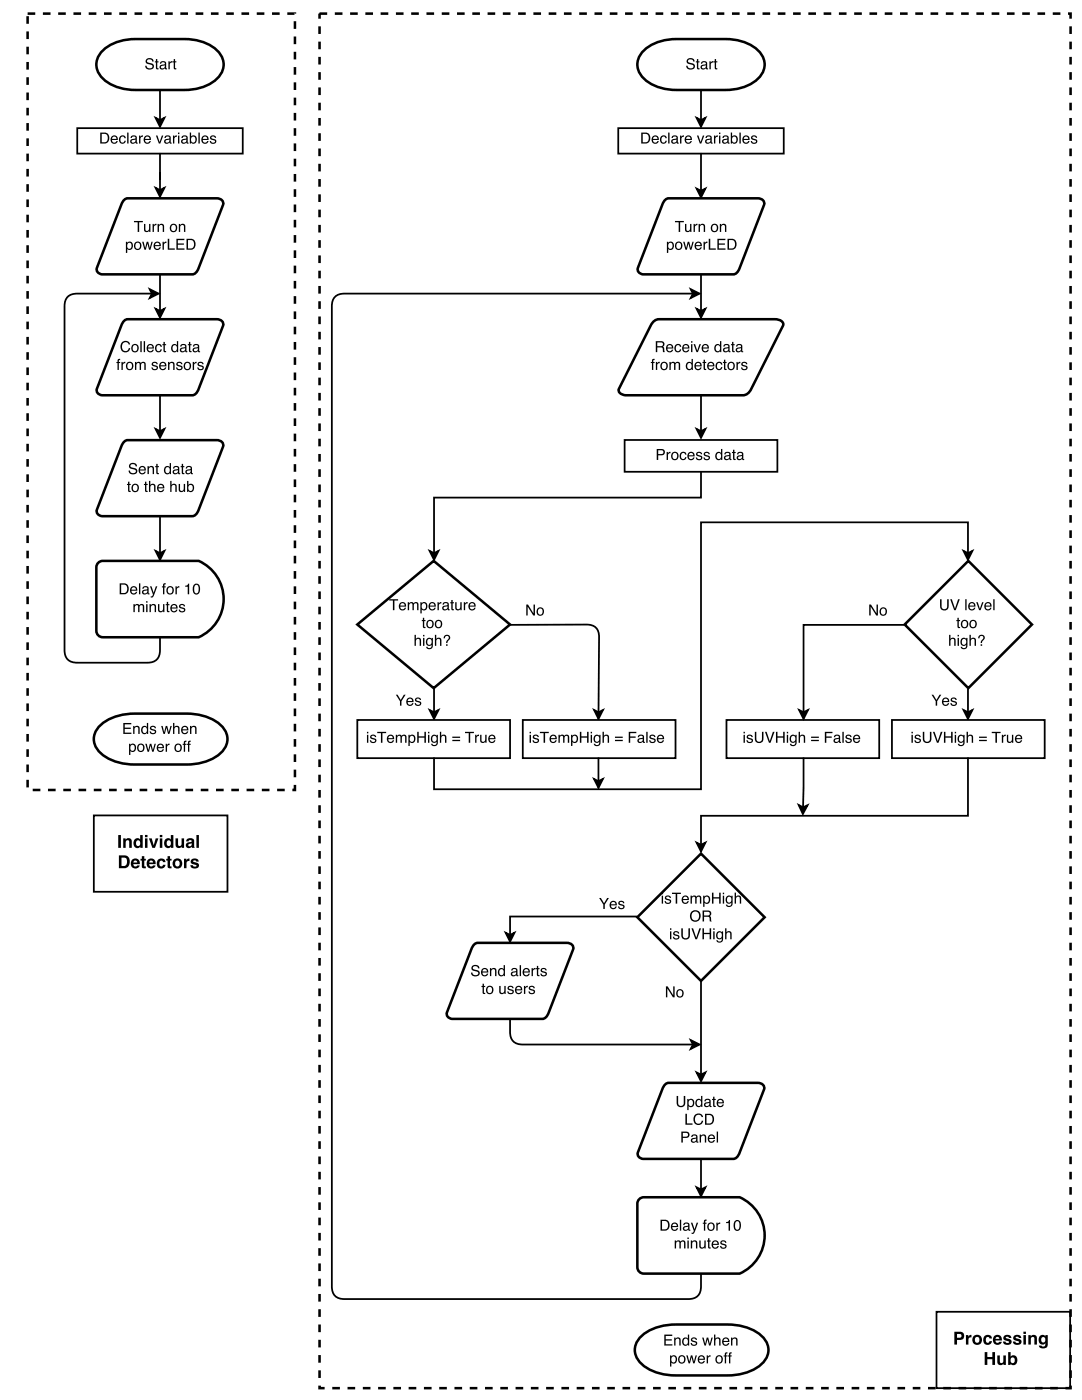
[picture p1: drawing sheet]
<svg xmlns="http://www.w3.org/2000/svg" width="216mm" height="279mm" viewBox="0 0 216 279" stroke-linecap="round" stroke-linejoin="round" font-family="sans-serif">
<path d="M20 144.7a9.9 9.9 0 0 1 6.9-2.3h10.3a9.4 9.4 0 0 1 7.4 3 3.7 3.7 0 0 1-1.2 5.4 10.8 10.8 0 0 1-6.2 1.8h-10.3a9.4 9.4 0 0 1-7.4-3 3.5 3.5 0 0 1 .5-4.9z" fill="none" stroke="#000" stroke-width=".51"/>
<g fill="#000">
<path d="M24.6 144.3h1.6v.3h-1.3v.6h1.2v.3h-1.2v.7h1.3v.3h-1.6zM26.6 144.9h.2v.2a.57 .57 0 0 1 .7-.2 .57 .57 0 0 1 .4 .6v1h-.3v-1a.39 .39 0 0 0-.5-.4 .39 .39 0 0 0-.3 .5v.9h-.2zM28.6 145.2a.55 .55 0 0 0-.1 .8 .55 .55 0 0 0 .7 .1 .55 .55 0 0 0 .1-.7 .55 .55 0 0 0-.7-.2zM28.5 145l.5-.1 .3 .2v-.8h.3v2.2h-.3v-.2a.73 .73 0 0 1-1 0 .73 .73 0 0 1-.1-1zM30.1 145a.64 .64 0 0 1 1 .3h-.2a.34 .34 0 0 0-.4-.2 .34 .34 0 0 0-.3 .3h.1a.76 .76 0 0 1 .8 .8 .69 .69 0 0 1-.7 .3 .69 .69 0 0 1-.5-.5h.2a.39 .39 0 0 0 .4 .3 .39 .39 0 0 0 .4-.3l-.1-.1a.76 .76 0 0 1-.9-.8zM32.2 144.9h.3l.3 1.2 .3-1.2h.3l.3 1.2 .3-1.2h.3l-.5 1.6h-.3l-.3-1.3-.3 1.3h-.3zM34.5 144.3h.3v.8a.56 .56 0 0 1 .6-.2 .56 .56 0 0 1 .4 .6v1h-.2v-1a.39 .39 0 0 0-.5-.4 .39 .39 0 0 0-.3 .5v.9h-.3zM36.3 145.1a.73 .73 0 0 1 .9-.2 .73 .73 0 0 1 .4 .9h-1.2a.45 .45 0 0 0 .4 .5 .45 .45 0 0 0 .5-.3h.3a.78 .78 0 0 1-1.1 .4 .78 .78 0 0 1-.3-1.1zM36.6 145.2l-.2 .3h.9l-.3-.4zM37.9 144.9h.3v.2a.57 .57 0 0 1 .6-.2 .57 .57 0 0 1 .4 .6v1h-.3v-1a.39 .39 0 0 0-.4-.4 .39 .39 0 0 0-.3 .5v.9h-.3z"/>
<path d="M26.1 148.8a.56 .56 0 0 0-.1 .7 .56 .56 0 0 0 .8 .2 .56 .56 0 0 0 .1-.7 .56 .56 0 0 0-.8-.2zM25.7 148.4h.3v.3a.7 .7 0 0 1 1-.1 .7 .7 0 0 1 .1 .9 .62 .62 0 0 1-.4 .6 .62 .62 0 0 1-.7-.2v.8h-.3zM27.7 148.8a.56 .56 0 0 0 0 .8 .56 .56 0 0 0 .8 .1 .55 .55 0 0 0 0-.8 .55 .55 0 0 0-.8-.1zM27.6 148.6a.78 .78 0 0 1 1.1 .1 .78 .78 0 0 1-.2 1.1 .78 .78 0 0 1-1.1-.1v-.7zM29 148.4h.3l.3 1.3 .3-1.3h.3l.3 1.3 .3-1.3h.3l-.5 1.6h-.2l-.4-1.2-.3 1.2h-.3zM31.5 148.6a.73 .73 0 0 1 .9-.1 .73 .73 0 0 1 .3 .8h-1.1a.45 .45 0 0 0 .3 .5 .45 .45 0 0 0 .5-.3h.3a.78 .78 0 0 1-1.1 .5 .78 .78 0 0 1-.2-1.2zM31.7 148.8l-.1 .3h.8l-.2-.4zM33.1 148.4h.2v.3l.3-.3h.2v.3a.43 .43 0 0 0-.5 .4v.9h-.2zM35.2 148.8a.56 .56 0 0 0-.1 .8 .56 .56 0 0 0 .8 .1 .55 .55 0 0 0 .1-.8 .55 .55 0 0 0-.8-.1zM35 148.6a.78 .78 0 0 1 1.1 .1 .78 .78 0 0 1-.1 1.1 .78 .78 0 0 1-1.1-.1l-.1-.7zM36.7 147.9l.5-.1v.3l-.3 .1v.2h.3v.3h-.3v1.3h-.2v-1.3h-.3v-.3h.3zM37.6 147.9l.4-.1v.3l-.2 .1v.2h.2v.3h-.2v1.3h-.3v-1.3h-.2v-.3h.2z"/>
</g>
<path d="M20.5 10.1a9.2 9.2 0 0 1 6.5-2.3h9.9a8.7 8.7 0 0 1 7 2.9 3.8 3.8 0 0 1-1.2 5.5 9.9 9.9 0 0 1-5.8 1.8h-9.9a8.7 8.7 0 0 1-7.1-3 3.6 3.6 0 0 1 .6-4.9z" fill="#fff"/>
<path d="M20.5 10.1a9.2 9.2 0 0 1 6.5-2.3h9.9a8.7 8.7 0 0 1 7 2.9 3.8 3.8 0 0 1-1.2 5.5 9.9 9.9 0 0 1-5.8 1.8h-9.9a8.7 8.7 0 0 1-7.1-3 3.6 3.6 0 0 1 .6-4.9z" fill="none" stroke="#000" stroke-width=".51"/>
<path d="M29.3 11.8a.86 .86 0 0 1 1.4 .5h-.3a.51 .51 0 0 0-.6-.5 .51 .51 0 0 0-.4 .5l.5 .3a.69 .69 0 0 1 .8 .6 .69 .69 0 0 1-.9 .7l-.4-.1-.3-.3-.1-.4h.3a.58 .58 0 0 0 .5 .5 .58 .58 0 0 0 .6-.5l-.7-.3a.59 .59 0 0 1-.6-.4 .59 .59 0 0 1 .2-.6zM31.1 11.8h.3v.4h.2v.3h-.2v1l.2 .1v.2a.38 .38 0 0 1-.5-.3v-1h-.2v-.3h.2zM32.1 13.3a.38 .38 0 0 0 .5 .3 .38 .38 0 0 0 .2-.6zM32 12.4a.71 .71 0 0 1 1.2 .2v1h.1v.2l-.1 .1a.45 .45 0 0 0-.7 0 .49 .49 0 0 1-.7-.4 .49 .49 0 0 1 .5-.6l.6-.1a.36 .36 0 0 0-.3-.4 .36 .36 0 0 0-.4 .3h-.3zM33.6 12.2h.3v.3l.2-.3h.3v.3a.43 .43 0 0 0-.5 .4v.9h-.3zM34.7 11.8h.2v.4h.3v.3h-.3v1l.3 .1v.2a.38 .38 0 0 1-.5-.3v-1h-.3v-.3h.3z" fill="#000"/>
<path d="M15.4 25.6h33v5.1h-33z" fill="#fff"/>
<path d="M15.4 25.6h33v5.1h-33z" fill="none" stroke="#000" stroke-width=".35"/>
<path d="M20.3 26.7v1.7h.5a.86 .86 0 0 0 .7-.8 .86 .86 0 0 0-.7-.9zM20 26.5h.9a1.11 1.11 0 0 1 .9 1.1 1.11 1.11 0 0 1-.9 1h-.9zM22.3 27.3a.73 .73 0 0 1 .9-.2 .73 .73 0 0 1 .3 .8h-1.2a.45 .45 0 0 0 .4 .6 .45 .45 0 0 0 .5-.4h.3a.78 .78 0 0 1-1.1 .5 .78 .78 0 0 1-.2-1.2zM22.5 27.4l-.1 .3h.8l-.2-.4zM23.9 27.2a.65 .65 0 0 1 .7-.2 .65 .65 0 0 1 .5 .6h-.3a.44 .44 0 0 0-.5-.3 .44 .44 0 0 0-.3 .6 .42 .42 0 0 0 .3 .6 .42 .42 0 0 0 .5-.4h.3a.72 .72 0 0 1-.9 .6 .72 .72 0 0 1-.4-1.1zM25.4 26.5h.2v2.1h-.2zM26.3 28.1a.38 .38 0 0 0 .5 .3 .38 .38 0 0 0 .2-.5zM26.1 27.2a.71 .71 0 0 1 1.2 .3v.9l.2 .1v.2h-.2a.45 .45 0 0 0-.7 0 .49 .49 0 0 1-.6-.4 .49 .49 0 0 1 .5-.6l.5-.1a.36 .36 0 0 0-.3-.4 .36 .36 0 0 0-.4 .3h-.2zM27.7 27.1h.3v.2l.3-.3h.2v.3a.43 .43 0 0 0-.5 .4v.9h-.3zM28.9 27.3a.73 .73 0 0 1 .9-.2 .73 .73 0 0 1 .3 .8h-1.2a.45 .45 0 0 0 .4 .6 .45 .45 0 0 0 .5-.4h.3a.78 .78 0 0 1-1.1 .5 .78 .78 0 0 1-.2-1.2zM29.1 27.4l-.1 .3h.8l-.2-.4zM31.1 27.1h.3l.4 1.2 .5-1.2h.3l-.6 1.5h-.3zM33.1 28.1a.38 .38 0 0 0 .4 .3 .38 .38 0 0 0 .2-.5zM32.9 27.2a.71 .71 0 0 1 1.2 .3v.9l.1 .1v.2h-.1a.45 .45 0 0 0-.7 0 .49 .49 0 0 1-.7-.4 .49 .49 0 0 1 .5-.6l.6-.1a.36 .36 0 0 0-.3-.4 .36 .36 0 0 0-.4 .3h-.3zM34.5 27.1h.3v.2l.3-.3h.2v.3a.43 .43 0 0 0-.5 .4v.9h-.3zM35.5 27.1h.3v1.5h-.3zM35.5 26.5h.3v.3h-.3zM36.4 28.1a.38 .38 0 0 0 .5 .3 .38 .38 0 0 0 .2-.5zM36.3 27.2a.71 .71 0 0 1 1.2 .3v.9l.1 .1v.2h-.1a.45 .45 0 0 0-.7 0 .49 .49 0 0 1-.7-.4 .49 .49 0 0 1 .5-.6l.6-.1a.36 .36 0 0 0-.4-.4 .36 .36 0 0 0-.3 .3h-.3zM37.9 26.5h.2v.7a.7 .7 0 0 1 1-.1 .7 .7 0 0 1 .2 1 .63 .63 0 0 1-.5 .6 .63 .63 0 0 1-.7-.3v.2h-.2zM38.3 27.4a.55 .55 0 0 0-.2 .7 .55 .55 0 0 0 .8 .2 .56 .56 0 0 0 .1-.7 .56 .56 0 0 0-.7-.2zM39.6 26.5h.3v2.1h-.3zM40.4 27.3a.73 .73 0 0 1 .9-.2 .73 .73 0 0 1 .3 .8h-1.1a.45 .45 0 0 0 .3 .6 .45 .45 0 0 0 .5-.4h.3a.78 .78 0 0 1-1.1 .5 .78 .78 0 0 1-.2-1.2zM40.6 27.4l-.1 .3h.9l-.3-.4zM42.1 27.1a.64 .64 0 0 1 1 .4h-.2a.34 .34 0 0 0-.4-.3 .34 .34 0 0 0-.3 .3l.1 .1a.76 .76 0 0 1 .8 .8 .69 .69 0 0 1-.7 .3 .69 .69 0 0 1-.5-.6h.2a.39 .39 0 0 0 .4 .4 .39 .39 0 0 0 .4-.4h-.1a.76 .76 0 0 1-.9-.8z" fill="#000"/>
<path d="M24.6 40l.6-.4h.3h17.7a1.1 1.1 0 0 1 1.3 1.2l-4.9 12.7a1.65 1.65 0 0 1-1.2 1.3h-18l-.8-.3a.87 .87 0 0 1-.3-1l4.9-12.7z" fill="#fff"/>
<path d="M24.6 40l.6-.4h.3h17.7a1.1 1.1 0 0 1 1.3 1.2l-4.9 12.7a1.65 1.65 0 0 1-1.2 1.3h-18l-.8-.3a.87 .87 0 0 1-.3-1l4.9-12.7z" fill="none" stroke="#000" stroke-width=".51"/>
<g fill="#000">
<path d="M31 23.5l.9 .5 .9-.5-.9 1.8zM31 37.5l.9 .4 .9-.4-.9 1.8z"/>
<path d="M25.5 48.6a.56 .56 0 0 0-.1 .7 .56 .56 0 0 0 .7 .2 .56 .56 0 0 0 .1-.7 .56 .56 0 0 0-.7-.2zM25.1 48.3h.3v.2a.7 .7 0 0 1 .9-.1 .7 .7 0 0 1 .2 .9 .62 .62 0 0 1-.4 .6 .62 .62 0 0 1-.7-.2v.8h-.3zM27.1 48.6a.56 .56 0 0 0 0 .8 .56 .56 0 0 0 .7 .1 .55 .55 0 0 0 .1-.8 .55 .55 0 0 0-.8-.1zM26.9 48.4a.78 .78 0 0 1 1.1 .1 .78 .78 0 0 1-.1 1.1 .78 .78 0 0 1-1.1-.1v-.7zM28.4 48.2h.3l.3 1.3 .3-1.3h.3l.3 1.3 .3-1.3h.3l-.5 1.6h-.3l-.3-1.2-.3 1.2h-.3zM30.9 48.5a.73 .73 0 0 1 .8-.2 .73 .73 0 0 1 .4 .8h-1.2a.45 .45 0 0 0 .4 .6 .45 .45 0 0 0 .5-.4h.3a.78 .78 0 0 1-1.1 .5 .78 .78 0 0 1-.3-1.2zM31.1 48.6l-.2 .3h.9l-.3-.4zM32.4 48.2h.3v.3l.3-.3h.2v.3a.43 .43 0 0 0-.5 .4v.9h-.3zM33.5 47.7h.3v1.9h1.1v.2h-1.4zM35.2 47.7h1.6v.2h-1.3v.7h1.2v.2h-1.2v.8h1.3v.2h-1.6zM37.5 47.9v1.7h.5a.86 .86 0 0 0 .7-.9 .86 .86 0 0 0-.7-.8zM37.2 47.7h.9a1.11 1.11 0 0 1 .9 1 1.11 1.11 0 0 1-.9 1.1h-.9z"/>
<path d="M26.7 44.1h1.8v.3h-.7v1.9h-.3v-1.9h-.8zM28.7 44.7h.3v1a.41 .41 0 0 0 .6 .4 .41 .41 0 0 0 .1-.6v-.8h.3v1.6h-.2v-.3a.55 .55 0 0 1-.7 .3 .55 .55 0 0 1-.4-.5zM30.4 44.7h.3v.3l.3-.3h.2v.2a.43 .43 0 0 0-.5 .5v.9h-.3zM31.4 44.7h.3v.2a.57 .57 0 0 1 .7-.2 .57 .57 0 0 1 .3 .6v1h-.2v-1a.39 .39 0 0 0-.5-.4 .39 .39 0 0 0-.3 .5v.9h-.3zM34.3 45.1a.56 .56 0 0 0-.1 .7 .56 .56 0 0 0 .8 .1 .55 .55 0 0 0 0-.8 .55 .55 0 0 0-.7 0zM34.1 44.9a.78 .78 0 0 1 1.1 .1 .78 .78 0 0 1-.1 1.1 .78 .78 0 0 1-1.1-.1l-.1-.7zM35.7 44.7h.2v.2a.57 .57 0 0 1 .7-.2 .57 .57 0 0 1 .4 .6v1h-.3v-1a.39 .39 0 0 0-.5-.4 .39 .39 0 0 0-.3 .5v.9h-.2z"/>
</g>
<path d="M31.9 17.8v6.2M31 23.5l.9 .5 .9-.5-.9 1.8zM31 37.5l.9 .4 .9-.4-.9 1.8zM31.9 30.5v7.4" fill="none" stroke="#000" stroke-width=".35"/>
<path d="M24.6 64.2l.6-.4 .3-.1h17.7a1.1 1.1 0 0 1 1.3 1.3l-4.9 12.6a1.65 1.65 0 0 1-1.2 1.3h-18l-.8-.3a.87 .87 0 0 1-.3-1l4.9-12.6z" fill="#fff"/>
<path d="M24.6 64.2l.6-.4 .3-.1h17.7a1.1 1.1 0 0 1 1.3 1.3l-4.9 12.6a1.65 1.65 0 0 1-1.2 1.3h-18l-.8-.3a.87 .87 0 0 1-.3-1l4.9-12.6z" fill="none" stroke="#000" stroke-width=".51"/>
<g fill="#000">
<path d="M31 61.6l.9 .5 .9-.5-.9 1.8z"/>
<path d="M23.5 71.7l.5-.1v.3l-.3 .1v.2h.3v.3h-.3v1.3h-.3v-1.3h-.2v-.3h.2zM24.2 72.2h.3v.3l.3-.3h.2v.3a.43 .43 0 0 0-.5 .4v.9h-.3zM25.5 72.6a.56 .56 0 0 0 0 .8 .56 .56 0 0 0 .7 .1 .55 .55 0 0 0 .1-.8 .55 .55 0 0 0-.8-.1zM25.3 72.4a.78 .78 0 0 1 1.1 .1 .78 .78 0 0 1-.1 1.1 .78 .78 0 0 1-1.1-.1v-.7zM26.9 72.2h.3v.3a.52 .52 0 0 1 .9 0 .53 .53 0 0 1 .6-.3 .53 .53 0 0 1 .4 .6v1h-.3v-1.2l-.3-.2-.3 .3-.1 1.1h-.2v-1a.36 .36 0 0 0-.5-.4 .36 .36 0 0 0-.2 .6v.8h-.3zM30.4 72.3a.64 .64 0 0 1 1.1 .4h-.3a.34 .34 0 0 0-.3-.3 .34 .34 0 0 0-.3 .3v.1a.76 .76 0 0 1 .9 .8 .69 .69 0 0 1-.7 .3 .69 .69 0 0 1-.6-.6h.3a.39 .39 0 0 0 .4 .4 .39 .39 0 0 0 .3-.4v-.1a.76 .76 0 0 1-.9-.7zM32 72.4a.73 .73 0 0 1 .8-.1 .73 .73 0 0 1 .4 .8h-1.2a.45 .45 0 0 0 .4 .5 .45 .45 0 0 0 .5-.3h.3a.78 .78 0 0 1-1.1 .5 .78 .78 0 0 1-.3-1.2zM32.2 72.6l-.2 .3h.9l-.3-.4zM33.5 72.2h.3v.3a.57 .57 0 0 1 .6-.3 .57 .57 0 0 1 .4 .6v1h-.2v-1a.39 .39 0 0 0-.5-.3 .39 .39 0 0 0-.3 .5v.8h-.3zM35.3 72.3a.64 .64 0 0 1 1.1 .4h-.3a.34 .34 0 0 0-.3-.3 .34 .34 0 0 0-.3 .3v.1a.76 .76 0 0 1 .9 .8 .69 .69 0 0 1-.7 .3 .69 .69 0 0 1-.6-.6h.3a.39 .39 0 0 0 .4 .4 .39 .39 0 0 0 .4-.4l-.1-.1a.76 .76 0 0 1-.9-.7zM37 72.6a.56 .56 0 0 0 0 .8 .56 .56 0 0 0 .7 .1 .55 .55 0 0 0 .1-.8 .55 .55 0 0 0-.8-.1zM36.8 72.4a.78 .78 0 0 1 1.2 .1 .78 .78 0 0 1-.2 1.1 .78 .78 0 0 1-1.1-.1v-.7zM38.5 72.2h.2v.3l.3-.3h.2v.3a.43 .43 0 0 0-.5 .4v.9h-.2zM39.6 72.3a.64 .64 0 0 1 1 .4h-.2a.34 .34 0 0 0-.4-.3 .34 .34 0 0 0-.3 .3l.1 .1a.76 .76 0 0 1 .8 .8 .69 .69 0 0 1-.7 .3 .69 .69 0 0 1-.5-.6h.2a.39 .39 0 0 0 .4 .4 .39 .39 0 0 0 .4-.4l-.1-.1a.76 .76 0 0 1-.9-.7z"/>
<path d="M24.3 68.4a.95 .95 0 0 1 .9-.4 .95 .95 0 0 1 .8 .7h-.3a.7 .7 0 0 0-.9-.4 .7 .7 0 0 0-.5 .9 .69 .69 0 0 0 .6 .9 .69 .69 0 0 0 .8-.6h.3a1.02 1.02 0 0 1-1.3 .8 1.02 1.02 0 0 1-.6-1.4zM26.6 69.1a.56 .56 0 0 0-.1 .7 .56 .56 0 0 0 .8 .1 .55 .55 0 0 0 .1-.8 .55 .55 0 0 0-.8 0zM26.4 68.9a.78 .78 0 0 1 1.1 .1 .78 .78 0 0 1-.1 1.1 .78 .78 0 0 1-1.1-.2l-.1-.6zM28 68.1h.3v2.2h-.3zM28.7 68.1h.2v2.2h-.2zM29.5 68.9a.73 .73 0 0 1 .9-.2 .73 .73 0 0 1 .3 .9h-1.2a.45 .45 0 0 0 .4 .5 .45 .45 0 0 0 .5-.3h.3a.78 .78 0 0 1-1.1 .4 .78 .78 0 0 1-.3-1.1zM29.7 69l-.1 .3h.8l-.3-.4zM31.1 68.9a.65 .65 0 0 1 .7-.2 .65 .65 0 0 1 .5 .5h-.3a.44 .44 0 0 0-.6-.3 .44 .44 0 0 0-.2 .6 .42 .42 0 0 0 .3 .6 .42 .42 0 0 0 .5-.4h.3a.72 .72 0 0 1-.9 .6 .72 .72 0 0 1-.4-1zM32.6 68.2h.3v.5h.2v.2h-.2v1l.2 .2v.2a.38 .38 0 0 1-.5-.3v-1.1h-.2v-.2h.2zM34.6 69a.55 .55 0 0 0-.1 .8 .55 .55 0 0 0 .7 .1 .55 .55 0 0 0 .1-.7 .55 .55 0 0 0-.7-.2zM34.5 68.8l.5-.1 .3 .2v-.8h.3v2.2h-.3v-.2a.73 .73 0 0 1-1 0 .73 .73 0 0 1-.1-1zM36.2 69.7a.38 .38 0 0 0 .5 .4 .38 .38 0 0 0 .2-.6zM36 68.9a.71 .71 0 0 1 1.2 .2v.9l.2 .1v.2h-.2a.45 .45 0 0 0-.6 0 .49 .49 0 0 1-.7-.4 .49 .49 0 0 1 .5-.5l.5-.2a.36 .36 0 0 0-.3-.4 .36 .36 0 0 0-.4 .4h-.2zM37.7 68.2h.3v.5h.2v.2h-.2v1l.2 .2v.2a.38 .38 0 0 1-.5-.3v-1.1h-.2v-.2h.2zM38.7 69.7a.38 .38 0 0 0 .5 .4 .38 .38 0 0 0 .2-.6zM38.6 68.9a.71 .71 0 0 1 1.1 .2l.1 .9 .1 .1v.2h-.1a.45 .45 0 0 0-.7 0 .49 .49 0 0 1-.7-.4 .49 .49 0 0 1 .5-.5l.6-.2a.36 .36 0 0 0-.4-.4 .36 .36 0 0 0-.4 .4h-.2z"/>
</g>
<path d="M31.9 54.9v7.2M31 61.6l.9 .5 .9-.5-.9 1.8z" fill="none" stroke="#000" stroke-width=".35"/>
<path d="M24.6 88.3l.6-.4 .3-.1h17.7a1.1 1.1 0 0 1 1.3 1.3l-4.9 12.7a1.65 1.65 0 0 1-1.2 1.2h-18l-.8-.3a.87 .87 0 0 1-.3-.9l4.9-12.7z" fill="#fff"/>
<path d="M24.6 88.3l.6-.4 .3-.1h17.7a1.1 1.1 0 0 1 1.3 1.3l-4.9 12.7a1.65 1.65 0 0 1-1.2 1.2h-18l-.8-.3a.87 .87 0 0 1-.3-.9l4.9-12.7z" fill="none" stroke="#000" stroke-width=".51"/>
<g fill="#000">
<path d="M29.9 57.7l1.7 .9-1.7 .9 .4-.9zM31 85.6l.9 .4 .9-.4-.9 1.8z"/>
<path d="M25.6 96.1h.2v.5h.3v.2h-.3v1l.3 .2v.2a.38 .38 0 0 1-.5-.3v-1.1h-.3v-.2h.3zM26.6 97a.56 .56 0 0 0 0 .7 .56 .56 0 0 0 .7 .1 .55 .55 0 0 0 .1-.8 .55 .55 0 0 0-.8 0zM26.4 96.8a.78 .78 0 0 1 1.1 .1 .78 .78 0 0 1-.1 1.1 .78 .78 0 0 1-1.1-.2v-.6zM28.9 96.1h.3v.5h.3v.2h-.3v1l.3 .2v.2a.38 .38 0 0 1-.6-.3v-1.1h-.2v-.2h.2zM29.7 96h.3v.8a.56 .56 0 0 1 .7-.2 .56 .56 0 0 1 .3 .5v1.1h-.2v-1a.39 .39 0 0 0-.5-.4 .39 .39 0 0 0-.3 .5v.9h-.3zM31.5 96.8a.73 .73 0 0 1 .9-.2 .73 .73 0 0 1 .4 .9h-1.2a.45 .45 0 0 0 .4 .5 .45 .45 0 0 0 .5-.3h.3a.78 .78 0 0 1-1.1 .4 .78 .78 0 0 1-.3-1.1zM31.8 96.9l-.2 .3h.9l-.3-.4zM34 96h.2v.8a.56 .56 0 0 1 .7-.2 .56 .56 0 0 1 .4 .5v1.1h-.3v-1a.39 .39 0 0 0-.5-.4 .39 .39 0 0 0-.3 .5v.9h-.2zM35.7 96.6h.2v1a.41 .41 0 0 0 .6 .4 .41 .41 0 0 0 .2-.6v-.8h.2v1.6h-.2v-.3a.55 .55 0 0 1-.6 .3 .55 .55 0 0 1-.4-.5zM37.3 96h.3v.8a.7 .7 0 0 1 .9-.1 .7 .7 0 0 1 .2 .9 .63 .63 0 0 1-.4 .6 .63 .63 0 0 1-.7-.2v.2h-.3zM37.7 96.9a.55 .55 0 0 0-.1 .8 .55 .55 0 0 0 .8 .1 .56 .56 0 0 0 0-.7 .56 .56 0 0 0-.7-.2z"/>
<path d="M25.9 92.6a.86 .86 0 0 1 1.4 .5h-.2a.51 .51 0 0 0-.6-.5 .51 .51 0 0 0-.5 .5l.5 .2a.69 .69 0 0 1 .9 .7 .69 .69 0 0 1-.9 .7l-.4-.1-.3-.3-.1-.4h.2a.58 .58 0 0 0 .6 .5 .58 .58 0 0 0 .6-.5l-.7-.3a.59 .59 0 0 1-.6-.4 .59 .59 0 0 1 .1-.6zM27.9 93.2a.73 .73 0 0 1 .8-.1 .73 .73 0 0 1 .4 .8h-1.2a.45 .45 0 0 0 .4 .5 .45 .45 0 0 0 .5-.3h.3a.78 .78 0 0 1-1.1 .5 .78 .78 0 0 1-.3-1.2zM28.1 93.4l-.2 .3h.9l-.3-.5zM29.4 93h.3v.2a.57 .57 0 0 1 .6-.2 .57 .57 0 0 1 .4 .6v1h-.2v-1a.39 .39 0 0 0-.5-.4 .39 .39 0 0 0-.3 .6v.8h-.3zM31.2 92.6h.3v.4h.2v.2h-.2v1.1l.2 .1v.2a.38 .38 0 0 1-.5-.3v-1.1h-.2v-.2h.2zM33.1 93.4a.55 .55 0 0 0-.1 .7 .55 .55 0 0 0 .8 .2 .55 .55 0 0 0 .1-.8 .55 .55 0 0 0-.8-.1zM33 93.1l.6-.1 .3 .2v-.8h.2v2.2h-.2v-.2a.73 .73 0 0 1-1 .1 .73 .73 0 0 1-.1-1.1zM34.8 94.1a.38 .38 0 0 0 .4 .3 .38 .38 0 0 0 .2-.6zM34.6 93.2a.71 .71 0 0 1 1.2 .2v1h.1v.2h-.1a.45 .45 0 0 0-.7 0 .49 .49 0 0 1-.7-.3 .49 .49 0 0 1 .5-.6l.6-.1a.36 .36 0 0 0-.3-.4 .36 .36 0 0 0-.4 .3h-.3zM36.3 92.6h.2v.4h.3v.2h-.3v1.1l.3 .1v.2a.38 .38 0 0 1-.5-.3v-1.1h-.3v-.2h.3zM37.3 94.1a.38 .38 0 0 0 .5 .3 .38 .38 0 0 0 .2-.6zM37.2 93.2a.71 .71 0 0 1 1.1 .2v1h.2v.2h-.1a.45 .45 0 0 0-.7 0 .49 .49 0 0 1-.7-.3 .49 .49 0 0 1 .5-.6l.5-.1a.36 .36 0 0 0-.3-.4 .36 .36 0 0 0-.4 .3h-.2z"/>
</g>
<path d="M29.9 57.7l1.7 .9-1.7 .9 .4-.9zM30.3 58.6h-14.9a2.25 2.25 0 0 0-2.5 2.5v68.6a2.25 2.25 0 0 0 2.5 2.6h14a2.25 2.25 0 0 0 2.5-2.6v-2.5M31.9 78.8v7.2M31 85.6l.9 .4 .9-.4-.9 1.8z" fill="none" stroke="#000" stroke-width=".35"/>
<path d="M19.5 112.5l.6-.5 .4-.1h19.1a8.3 8.3 0 0 1 5 7.7 8.3 8.3 0 0 1-5 7.6h-19.1a1.28 1.28 0 0 1-1.3-1.3v-12.7z" fill="#fff"/>
<path d="M19.5 112.5l.6-.5 .4-.1h19.1a8.3 8.3 0 0 1 5 7.7 8.3 8.3 0 0 1-5 7.6h-19.1a1.28 1.28 0 0 1-1.3-1.3v-12.7z" fill="none" stroke="#000" stroke-width=".51"/>
<g fill="#000">
<path d="M139 23.5l.9 .5 .9-.5-.9 1.8zM31 109.9l.9 .5 .9-.5-.9 1.8z"/>
<path d="M24.2 116.7v1.7h.5a.86 .86 0 0 0 .7-.9 .86 .86 0 0 0-.7-.8zM23.9 116.4h.9a1.11 1.11 0 0 1 .9 1.1 1.11 1.11 0 0 1-.9 1.1h-.9zM26.2 117.2a.73 .73 0 0 1 .8-.1 .73 .73 0 0 1 .4 .8h-1.2a.45 .45 0 0 0 .4 .5 .45 .45 0 0 0 .5-.3h.3a.78 .78 0 0 1-1.1 .5 .78 .78 0 0 1-.3-1.2zM26.4 117.3l-.2 .4h.9l-.3-.5zM27.7 116.4h.3v2.2h-.3zM28.6 118a.38 .38 0 0 0 .5 .4 .38 .38 0 0 0 .2-.6zM28.5 117.2a.71 .71 0 0 1 1.2 .2v1h.1v.2h-.1a.45 .45 0 0 0-.7 0 .49 .49 0 0 1-.7-.3 .49 .49 0 0 1 .5-.6l.6-.1a.36 .36 0 0 0-.4-.4 .36 .36 0 0 0-.3 .3h-.3zM29.9 117h.3l.5 1.3 .4-1.3h.3l-.6 1.7a.53 .53 0 0 1-.7 .5v-.2h.2l.2-.3zM32.6 116.5l.5-.1v.2l-.3 .2v.2h.3v.2h-.3v1.4h-.3v-1.4h-.2v-.2h.2zM33.6 117.4a.56 .56 0 0 0-.1 .8 .56 .56 0 0 0 .8 0 .55 .55 0 0 0 .1-.7 .55 .55 0 0 0-.8-.1zM33.4 117.2a.78 .78 0 0 1 1.1 .1 .78 .78 0 0 1-.1 1.1 .78 .78 0 0 1-1.1-.1l-.1-.7zM35 117h.3v.3l.3-.3h.2v.3a.43 .43 0 0 0-.5 .4v.9h-.3zM37 116.9a.47 .47 0 0 0 .5-.4h.2v2.1h-.2v-1.5h-.5zM38.7 116.7a.77 .77 0 0 1 .9-.1 .77 .77 0 0 1 .3 .9 .78 .78 0 0 1-.3 1 .78 .78 0 0 1-1-.2l-.1-.9zM38.9 116.8a1.14 1.14 0 0 0 .3 1.6 1.13 1.13 0 0 0 .3-1.6l-.3-.1z"/>
<path d="M26.6 120.6h.3v.2a.52 .52 0 0 1 .9 0 .53 .53 0 0 1 .6-.2 .53 .53 0 0 1 .4 .5v1.1h-.3v-1.3l-.3-.1-.3 .2-.1 1.2h-.2v-1.1a.36 .36 0 0 0-.5-.3 .36 .36 0 0 0-.2 .5v.9h-.3zM29.2 120.6h.2v1.6h-.2zM29.2 120h.2v.3h-.2zM29.8 120.6h.3v.2a.57 .57 0 0 1 .6-.2 .57 .57 0 0 1 .4 .5v1.1h-.2v-1a.39 .39 0 0 0-.5-.4 .39 .39 0 0 0-.3 .5v.9h-.3zM31.5 120.6h.3v1a.41 .41 0 0 0 .5 .4 .41 .41 0 0 0 .2-.7v-.7h.3v1.6h-.2v-.3a.55 .55 0 0 1-.7 .3 .55 .55 0 0 1-.4-.6zM33.3 120.1h.3v.5h.2v.2h-.2v1l.2 .1v.3a.38 .38 0 0 1-.5-.4v-1h-.2v-.2h.2zM34.2 120.8a.73 .73 0 0 1 .9-.2 .73 .73 0 0 1 .3 .8h-1.1a.45 .45 0 0 0 .3 .6 .45 .45 0 0 0 .6-.3h.2a.78 .78 0 0 1-1.1 .4 .78 .78 0 0 1-.2-1.2zM34.4 120.9l-.1 .3h.9l-.3-.4zM35.9 120.7a.64 .64 0 0 1 1 .3h-.2a.34 .34 0 0 0-.4-.3 .34 .34 0 0 0-.3 .4h.1a.76 .76 0 0 1 .8 .8 .69 .69 0 0 1-.7 .3 .69 .69 0 0 1-.5-.5h.2a.39 .39 0 0 0 .4 .3 .39 .39 0 0 0 .4-.4h-.1a.76 .76 0 0 1-.8-.8z"/>
</g>
<path d="M139.9 17.8v6.2M139 23.5l.9 .5 .9-.5-.9 1.8zM31 109.9l.9 .5 .9-.5-.9 1.8zM31.9 103.2v7.2" fill="none" stroke="#000" stroke-width=".35"/>
<path d="M128.4 10.1a9.2 9.2 0 0 1 6.6-2.3h9.8a8.7 8.7 0 0 1 7.1 2.9 3.8 3.8 0 0 1-1.2 5.5 9.9 9.9 0 0 1-5.9 1.8h-9.8a8.7 8.7 0 0 1-7.1-3 3.6 3.6 0 0 1 .5-4.9z" fill="#fff"/>
<path d="M128.4 10.1a9.2 9.2 0 0 1 6.6-2.3h9.8a8.7 8.7 0 0 1 7.1 2.9 3.8 3.8 0 0 1-1.2 5.5 9.9 9.9 0 0 1-5.9 1.8h-9.8a8.7 8.7 0 0 1-7.1-3 3.6 3.6 0 0 1 .5-4.9z" fill="none" stroke="#000" stroke-width=".51"/>
<path d="M137.2 11.8a.86 .86 0 0 1 1.4 .5h-.3a.51 .51 0 0 0-.5-.5 .51 .51 0 0 0-.5 .5l.5 .3a.69 .69 0 0 1 .9 .6 .69 .69 0 0 1-.9 .7l-.5-.1-.3-.3-.1-.4h.3a.58 .58 0 0 0 .6 .5 .58 .58 0 0 0 .6-.5l-.8-.3a.59 .59 0 0 1-.6-.4 .59 .59 0 0 1 .2-.6zM139.1 11.8h.2v.4h.3v.3h-.3v1l.3 .1v.2a.38 .38 0 0 1-.5-.3v-1h-.3v-.3h.3zM140.1 13.3a.38 .38 0 0 0 .5 .3 .38 .38 0 0 0 .2-.6zM139.9 12.4a.71 .71 0 0 1 1.2 .2v1h.2v.2l-.1 .1a.45 .45 0 0 0-.7 0 .49 .49 0 0 1-.7-.4 .49 .49 0 0 1 .5-.6l.5-.1a.36 .36 0 0 0-.3-.4 .36 .36 0 0 0-.4 .3h-.2zM141.6 12.2h.2v.3l.3-.3h.2v.3a.43 .43 0 0 0-.5 .4v.9h-.2zM142.6 11.8h.3v.4h.2v.3h-.2v1l.2 .1v.2a.38 .38 0 0 1-.5-.3v-1h-.2v-.3h.2z" fill="#000"/>
<path d="M123.4 25.6h33v5.1h-33z" fill="#fff"/>
<path d="M123.4 25.6h33v5.1h-33z" fill="none" stroke="#000" stroke-width=".35"/>
<path d="M128.2 26.7v1.7h.6a.86 .86 0 0 0 .7-.8 .86 .86 0 0 0-.7-.9zM128 26.5h.8a1.11 1.11 0 0 1 1 1.1 1.11 1.11 0 0 1-1 1h-.8zM130.2 27.3a.73 .73 0 0 1 .9-.2 .73 .73 0 0 1 .4 .8h-1.2a.45 .45 0 0 0 .3 .6 .45 .45 0 0 0 .6-.4h.2a.78 .78 0 0 1-1.1 .5 .78 .78 0 0 1-.2-1.2zM130.4 27.4l-.1 .3h.9l-.3-.4zM131.9 27.2a.65 .65 0 0 1 .7-.2 .65 .65 0 0 1 .5 .6h-.3a.44 .44 0 0 0-.6-.3 .44 .44 0 0 0-.2 .6 .42 .42 0 0 0 .3 .6 .42 .42 0 0 0 .5-.4h.3a.72 .72 0 0 1-1 .6 .72 .72 0 0 1-.4-1.1zM133.3 26.5h.3v2.1h-.3zM134.2 28.1a.38 .38 0 0 0 .5 .3 .38 .38 0 0 0 .2-.5zM134.1 27.2a.71 .71 0 0 1 1.2 .3v.9l.1 .1v.2h-.1a.45 .45 0 0 0-.7 0 .49 .49 0 0 1-.7-.4 .49 .49 0 0 1 .5-.6l.6-.1a.36 .36 0 0 0-.4-.4 .36 .36 0 0 0-.3 .3h-.3zM135.7 27.1h.3v.2l.2-.3h.3v.3a.43 .43 0 0 0-.5 .4v.9h-.3zM136.8 27.3a.73 .73 0 0 1 .9-.2 .73 .73 0 0 1 .4 .8h-1.2a.45 .45 0 0 0 .3 .6 .45 .45 0 0 0 .6-.4h.2a.78 .78 0 0 1-1.1 .5 .78 .78 0 0 1-.2-1.2zM137 27.4l-.1 .3h.9l-.3-.4zM139.1 27.1h.3l.4 1.2 .4-1.2h.3l-.6 1.5h-.3zM141 28.1a.38 .38 0 0 0 .5 .3 .38 .38 0 0 0 .2-.5zM140.9 27.2a.71 .71 0 0 1 1.1 .3v.9l.2 .1v.2h-.1a.45 .45 0 0 0-.7 0 .49 .49 0 0 1-.7-.4 .49 .49 0 0 1 .5-.6l.5-.1a.36 .36 0 0 0-.3-.4 .36 .36 0 0 0-.4 .3h-.2zM142.5 27.1h.2v.2l.3-.3h.2v.3a.43 .43 0 0 0-.5 .4v.9h-.2zM143.5 27.1h.2v1.5h-.2zM143.5 26.5h.2v.3h-.2zM144.4 28.1a.38 .38 0 0 0 .5 .3 .38 .38 0 0 0 .2-.5zM144.2 27.2a.71 .71 0 0 1 1.2 .3v.9l.2 .1v.2h-.2a.45 .45 0 0 0-.6 0 .49 .49 0 0 1-.7-.4 .49 .49 0 0 1 .5-.6l.5-.1a.36 .36 0 0 0-.3-.4 .36 .36 0 0 0-.4 .3h-.2zM145.8 26.5h.3v.7a.7 .7 0 0 1 .9-.1 .7 .7 0 0 1 .2 1 .63 .63 0 0 1-.4 .6 .63 .63 0 0 1-.7-.3v.2h-.3zM146.2 27.4a.55 .55 0 0 0-.1 .7 .55 .55 0 0 0 .7 .2 .56 .56 0 0 0 .1-.7 .56 .56 0 0 0-.7-.2zM147.5 26.5h.3v2.1h-.3zM148.3 27.3a.73 .73 0 0 1 .9-.2 .73 .73 0 0 1 .4 .8h-1.2a.45 .45 0 0 0 .3 .6 .45 .45 0 0 0 .6-.4h.3a.78 .78 0 0 1-1.2 .5 .78 .78 0 0 1-.2-1.2zM148.5 27.4l-.1 .3h.9l-.3-.4zM150 27.1a.64 .64 0 0 1 1.1 .4h-.3a.34 .34 0 0 0-.3-.3 .34 .34 0 0 0-.4 .3l.1 .1a.76 .76 0 0 1 .9 .8 .69 .69 0 0 1-.7 .3 .69 .69 0 0 1-.6-.6h.3a.39 .39 0 0 0 .4 .4 .39 .39 0 0 0 .3-.4 .76 .76 0 0 1-.9-.8z" fill="#000"/>
<path d="M132.6 40l.5-.4h.3h17.8a1.1 1.1 0 0 1 1.3 1.2l-4.9 12.7a1.65 1.65 0 0 1-1.3 1.3h-18l-.7-.3a.87 .87 0 0 1-.3-1l4.9-12.7z" fill="#fff"/>
<path d="M132.6 40l.5-.4h.3h17.8a1.1 1.1 0 0 1 1.3 1.2l-4.9 12.7a1.65 1.65 0 0 1-1.3 1.3h-18l-.7-.3a.87 .87 0 0 1-.3-1l4.9-12.7z" fill="none" stroke="#000" stroke-width=".51"/>
<g fill="#000">
<path d="M139 37.6l.9 .5 .9-.5-.9 1.8z"/>
<path d="M133.5 48.6a.56 .56 0 0 0-.2 .7 .56 .56 0 0 0 .8 .2 .56 .56 0 0 0 .1-.7 .56 .56 0 0 0-.7-.2zM133.1 48.3h.2v.2a.7 .7 0 0 1 1-.1 .7 .7 0 0 1 .1 .9 .62 .62 0 0 1-.4 .6 .62 .62 0 0 1-.7-.2v.8h-.2zM135.1 48.6a.56 .56 0 0 0-.1 .8 .56 .56 0 0 0 .8 .1 .55 .55 0 0 0 0-.8 .55 .55 0 0 0-.7-.1zM134.9 48.4a.78 .78 0 0 1 1.1 .1 .78 .78 0 0 1-.1 1.1 .78 .78 0 0 1-1.1-.1l-.1-.7zM136.3 48.2h.3l.3 1.3 .3-1.3h.3l.3 1.3 .4-1.3h.2l-.4 1.6h-.3l-.3-1.2-.3 1.2h-.3zM138.8 48.5a.73 .73 0 0 1 .9-.2 .73 .73 0 0 1 .3 .8h-1.1a.45 .45 0 0 0 .3 .6 .45 .45 0 0 0 .6-.4h.2a.78 .78 0 0 1-1.1 .5 .78 .78 0 0 1-.2-1.2zM139 48.6l-.1 .3h.9l-.3-.4zM140.4 48.2h.2v.3l.3-.3h.3v.3a.43 .43 0 0 0-.5 .4v.9h-.3zM141.4 47.7h.3v1.9h1.1v.2h-1.4zM143.1 47.7h1.6v.2h-1.3v.7h1.2v.2h-1.2v.8h1.4v.2h-1.7zM145.5 47.9v1.7h.5a.86 .86 0 0 0 .7-.9 .86 .86 0 0 0-.7-.8zM145.2 47.7h.9a1.11 1.11 0 0 1 .9 1 1.11 1.11 0 0 1-1 1.1h-.8z"/>
<path d="M134.7 44.1h1.8v.3h-.8v1.9h-.3v-1.9h-.7zM136.7 44.7h.3v1a.41 .41 0 0 0 .5 .4 .41 .41 0 0 0 .2-.6v-.8h.3v1.6h-.3v-.3a.55 .55 0 0 1-.6 .3 .55 .55 0 0 1-.4-.5zM138.4 44.7h.2v.3l.3-.3h.3v.2a.43 .43 0 0 0-.5 .5v.9h-.3zM139.4 44.7h.3v.2a.57 .57 0 0 1 .6-.2 .57 .57 0 0 1 .4 .6v1h-.3v-1a.39 .39 0 0 0-.5-.4 .39 .39 0 0 0-.2 .5v.9h-.3zM142.2 45.1a.56 .56 0 0 0 0 .7 .56 .56 0 0 0 .7 .1 .55 .55 0 0 0 .1-.8 .55 .55 0 0 0-.8 0zM142 44.9a.78 .78 0 0 1 1.1 .1 .78 .78 0 0 1-.1 1.1 .78 .78 0 0 1-1.1-.1v-.7zM143.6 44.7h.3v.2a.57 .57 0 0 1 .6-.2 .57 .57 0 0 1 .4 .6v1h-.2v-1a.39 .39 0 0 0-.5-.4 .39 .39 0 0 0-.3 .5v.9h-.3z"/>
</g>
<path d="M139 37.6l.9 .5 .9-.5-.9 1.8zM139.9 30.5v7.6" fill="none" stroke="#000" stroke-width=".35"/>
<path d="M130.4 64.2l.7-.4 .4-.1h23.1a1.28 1.28 0 0 1 1.7 1.3l-6.4 12.6a1.97 1.97 0 0 1-1.7 1.3h-23.4l-.6-.2a.94 .94 0 0 1-.7-1.1l6.3-12.6z" fill="#fff"/>
<path d="M130.4 64.2l.7-.4 .4-.1h23.1a1.28 1.28 0 0 1 1.7 1.3l-6.4 12.6a1.97 1.97 0 0 1-1.7 1.3h-23.4l-.6-.2a.94 .94 0 0 1-.7-1.1l6.3-12.6z" fill="none" stroke="#000" stroke-width=".51"/>
<g fill="#000">
<path d="M139 61.6l.9 .5 .9-.5-.9 1.8z"/>
<path d="M130.1 71.7l.5-.1v.3l-.2 .1v.2h.2v.3h-.2v1.3h-.3v-1.3h-.2v-.3h.2zM130.9 72.2h.2v.3l.3-.3h.2v.3a.43 .43 0 0 0-.5 .4v.9h-.2zM132.2 72.6a.56 .56 0 0 0-.1 .8 .56 .56 0 0 0 .8 .1 .55 .55 0 0 0 0-.8 .55 .55 0 0 0-.7-.1zM132 72.4a.78 .78 0 0 1 1.1 .1 .78 .78 0 0 1-.1 1.1 .78 .78 0 0 1-1.1-.1l-.1-.7zM133.6 72.2h.2v.3a.52 .52 0 0 1 .9 0 .53 .53 0 0 1 .6-.3 .53 .53 0 0 1 .4 .6v1h-.3v-1.2l-.2-.2-.4 .3v1.1h-.3v-1a.36 .36 0 0 0-.5-.4 .36 .36 0 0 0-.2 .6v.8h-.2zM137.2 72.6a.55 .55 0 0 0 0 .7 .55 .55 0 0 0 .7 .2 .55 .55 0 0 0 .1-.8 .55 .55 0 0 0-.8-.1zM137.2 72.3l.5-.1 .3 .2v-.8h.3v2.2h-.3v-.2a.73 .73 0 0 1-1 .1 .73 .73 0 0 1-.1-1.1zM138.8 72.4a.73 .73 0 0 1 .9-.1 .73 .73 0 0 1 .3 .8h-1.2a.45 .45 0 0 0 .4 .5 .45 .45 0 0 0 .5-.3h.3a.78 .78 0 0 1-1.1 .5 .78 .78 0 0 1-.2-1.2zM139 72.6l-.1 .3h.8l-.3-.4zM140.4 71.8h.3v.4h.2v.3h-.2v1l.2 .1v.2a.38 .38 0 0 1-.5-.3v-1h-.2v-.3h.2zM141.3 72.4a.73 .73 0 0 1 .9-.1 .73 .73 0 0 1 .4 .8h-1.2a.45 .45 0 0 0 .3 .5 .45 .45 0 0 0 .6-.3h.2a.78 .78 0 0 1-1.1 .5 .78 .78 0 0 1-.2-1.2zM141.5 72.6l-.1 .3h.9l-.3-.4zM143 72.4a.65 .65 0 0 1 .7-.2 .65 .65 0 0 1 .4 .6h-.2a.44 .44 0 0 0-.6-.3 .44 .44 0 0 0-.2 .6 .42 .42 0 0 0 .3 .5 .42 .42 0 0 0 .5-.3h.2a.72 .72 0 0 1-.9 .5 .72 .72 0 0 1-.4-1zM144.5 71.8h.2v.4h.3v.3h-.3v1l.3 .1v.2a.38 .38 0 0 1-.5-.3v-1h-.3v-.3h.3zM145.5 72.6a.56 .56 0 0 0 0 .8 .56 .56 0 0 0 .7 .1 .55 .55 0 0 0 .1-.8 .55 .55 0 0 0-.8-.1zM145.3 72.4a.78 .78 0 0 1 1.2 .1 .78 .78 0 0 1-.2 1.1 .78 .78 0 0 1-1.1-.1v-.7zM147 72.2h.2v.3l.3-.3h.2v.3a.43 .43 0 0 0-.5 .4v.9h-.2zM148.1 72.3a.64 .64 0 0 1 1 .4h-.2a.34 .34 0 0 0-.4-.3 .34 .34 0 0 0-.3 .3l.1 .1a.76 .76 0 0 1 .8 .8 .69 .69 0 0 1-.7 .3 .69 .69 0 0 1-.5-.6h.2a.39 .39 0 0 0 .4 .4 .39 .39 0 0 0 .4-.4l-.1-.1a.76 .76 0 0 1-.9-.7z"/>
<path d="M131.1 68.3v.8h.7a.38 .38 0 0 0 .5-.4 .38 .38 0 0 0-.4-.4zM130.9 68.1a1.88 1.88 0 0 1 1.5 .2l.2 .6-.3 .3 .2 .2 .2 .9h-.4l-.1-.8-.4-.2h-.7v1h-.2zM133.1 68.9a.73 .73 0 0 1 .9-.2 .73 .73 0 0 1 .3 .9h-1.1a.45 .45 0 0 0 .3 .5 .45 .45 0 0 0 .6-.3h.2a.78 .78 0 0 1-1.1 .4 .78 .78 0 0 1-.2-1.1zM133.3 69l-.1 .3h.9l-.3-.4zM134.8 68.9a.65 .65 0 0 1 .7-.2 .65 .65 0 0 1 .4 .5h-.2a.44 .44 0 0 0-.6-.3 .44 .44 0 0 0-.2 .6 .42 .42 0 0 0 .3 .6 .42 .42 0 0 0 .5-.4h.2a.72 .72 0 0 1-.9 .6 .72 .72 0 0 1-.4-1zM136.3 68.9a.73 .73 0 0 1 .9-.2 .73 .73 0 0 1 .4 .9h-1.2a.45 .45 0 0 0 .3 .5 .45 .45 0 0 0 .6-.3h.2a.78 .78 0 0 1-1.1 .4 .78 .78 0 0 1-.2-1.1zM136.5 69l-.1 .3h.9l-.3-.4zM137.9 68.7h.3v1.6h-.3zM137.9 68.1h.3v.3h-.3zM138.4 68.7h.3l.4 1.3 .5-1.3h.3l-.6 1.6h-.3zM140.2 68.9a.73 .73 0 0 1 .9-.2 .73 .73 0 0 1 .4 .9h-1.2a.45 .45 0 0 0 .3 .5 .45 .45 0 0 0 .6-.3h.2a.78 .78 0 0 1-1.1 .4 .78 .78 0 0 1-.2-1.1zM140.4 69l-.1 .3h.9l-.3-.4zM142.9 69a.55 .55 0 0 0-.1 .8 .55 .55 0 0 0 .8 .1 .55 .55 0 0 0 .1-.7 .55 .55 0 0 0-.8-.2zM142.8 68.8l.6-.1 .3 .2v-.8h.2v2.2h-.2v-.2a.73 .73 0 0 1-1 0 .73 .73 0 0 1-.1-1zM144.6 69.7a.38 .38 0 0 0 .5 .4 .38 .38 0 0 0 .2-.6zM144.4 68.9a.71 .71 0 0 1 1.2 .2v.9l.2 .1v.2h-.2a.45 .45 0 0 0-.7 0 .49 .49 0 0 1-.6-.4 .49 .49 0 0 1 .5-.5l.5-.2a.36 .36 0 0 0-.3-.4 .36 .36 0 0 0-.4 .4h-.3zM146.1 68.2h.2v.5h.3v.2h-.3v1l.3 .2v.2a.38 .38 0 0 1-.5-.3v-1.1h-.2v-.2h.2zM147.1 69.7a.38 .38 0 0 0 .5 .4 .38 .38 0 0 0 .2-.6zM147 68.9a.71 .71 0 0 1 1.1 .2v.9l.2 .1v.2h-.1a.45 .45 0 0 0-.7 0 .49 .49 0 0 1-.7-.4 .49 .49 0 0 1 .5-.5l.5-.2a.36 .36 0 0 0-.3-.4 .36 .36 0 0 0-.4 .4h-.2z"/>
</g>
<path d="M139.9 54.9v7.2M139 61.6l.9 .5 .9-.5-.9 1.8z" fill="none" stroke="#000" stroke-width=".35"/>
<path d="M127.4 239.5l.7-.5 .4-.1h19.1a8.3 8.3 0 0 1 5 7.7 8.3 8.3 0 0 1-5 7.6h-19.1a1.28 1.28 0 0 1-1.3-1.3v-12.7z" fill="#fff"/>
<path d="M127.4 239.5l.7-.5 .4-.1h19.1a8.3 8.3 0 0 1 5 7.7 8.3 8.3 0 0 1-5 7.6h-19.1a1.28 1.28 0 0 1-1.3-1.3v-12.7z" fill="none" stroke="#000" stroke-width=".51"/>
<g fill="#000">
<path d="M132.1 243.7v1.7h.5a.86 .86 0 0 0 .7-.9 .86 .86 0 0 0-.7-.8zM131.8 243.4h.9a1.11 1.11 0 0 1 .9 1.1 1.11 1.11 0 0 1-.9 1.1h-.9zM134.1 244.2a.73 .73 0 0 1 .9-.1 .73 .73 0 0 1 .3 .8h-1.1a.45 .45 0 0 0 .3 .5 .45 .45 0 0 0 .5-.3h.3a.78 .78 0 0 1-1.1 .5 .78 .78 0 0 1-.2-1.2zM134.3 244.3l-.1 .4h.8l-.2-.5zM135.7 243.4h.2v2.2h-.2zM136.6 245a.38 .38 0 0 0 .5 .4 .38 .38 0 0 0 .2-.6zM136.4 244.2a.71 .71 0 0 1 1.2 .2v1h.2v.2h-.2a.45 .45 0 0 0-.7 0 .49 .49 0 0 1-.6-.3 .49 .49 0 0 1 .5-.6l.5-.1a.36 .36 0 0 0-.3-.4 .36 .36 0 0 0-.4 .3h-.3zM137.9 244h.3l.4 1.3 .4-1.3h.3l-.6 1.7a.53 .53 0 0 1-.7 .5v-.2h.3l.1-.3zM140.5 243.5l.5-.1v.2l-.3 .2v.2h.3v.2h-.3v1.4h-.2v-1.4h-.3v-.2h.3zM141.5 244.4a.56 .56 0 0 0 0 .8 .56 .56 0 0 0 .7 0 .55 .55 0 0 0 .1-.7 .55 .55 0 0 0-.8-.1zM141.3 244.2a.78 .78 0 0 1 1.1 .1 .78 .78 0 0 1-.1 1.1 .78 .78 0 0 1-1.1-.1l-.1-.7zM142.9 244h.3v.3l.3-.3h.2v.3a.43 .43 0 0 0-.5 .4v.9h-.3zM144.9 243.9a.47 .47 0 0 0 .6-.4h.2v2.1h-.3v-1.5h-.5zM146.6 243.7a.77 .77 0 0 1 1-.1 .77 .77 0 0 1 .2 .9 .78 .78 0 0 1-.3 1 .78 .78 0 0 1-1-.2l-.1-.9zM146.9 243.8a1.14 1.14 0 0 0 .2 1.6 1.13 1.13 0 0 0 .3-1.6l-.3-.1z"/>
<path d="M134.6 247.6h.3v.2a.52 .52 0 0 1 .9 0 .53 .53 0 0 1 .6-.2 .53 .53 0 0 1 .4 .5v1.1h-.3v-1.3l-.3-.1-.3 .2-.1 1.2h-.2v-1.1a.36 .36 0 0 0-.5-.3 .36 .36 0 0 0-.2 .5v.9h-.3zM137.2 247.6h.2v1.6h-.2zM137.2 247h.2v.3h-.2zM137.8 247.6h.3v.2a.57 .57 0 0 1 .7-.2 .57 .57 0 0 1 .3 .5v1.1h-.2v-1a.39 .39 0 0 0-.5-.4 .39 .39 0 0 0-.3 .5v.9h-.3zM139.5 247.6h.3v1a.41 .41 0 0 0 .6 .4 .41 .41 0 0 0 .1-.7v-.7h.3v1.6h-.2v-.3a.55 .55 0 0 1-.7 .3 .55 .55 0 0 1-.4-.6zM141.3 247.1h.3v.5h.2v.2h-.2v1l.2 .1v.3a.38 .38 0 0 1-.5-.4v-1h-.2v-.2h.2zM142.2 247.8a.73 .73 0 0 1 .9-.2 .73 .73 0 0 1 .3 .8h-1.1a.45 .45 0 0 0 .3 .6 .45 .45 0 0 0 .6-.3h.2a.78 .78 0 0 1-1.1 .4 .78 .78 0 0 1-.2-1.2zM142.4 247.9l-.1 .3h.9l-.3-.4zM143.9 247.7a.64 .64 0 0 1 1 .3h-.2a.34 .34 0 0 0-.4-.3 .34 .34 0 0 0-.3 .4h.1a.76 .76 0 0 1 .9 .8 .69 .69 0 0 1-.8 .3 .69 .69 0 0 1-.5-.5h.2a.39 .39 0 0 0 .4 .3 .39 .39 0 0 0 .4-.4h-.1a.76 .76 0 0 1-.8-.8z"/>
</g>
<path d="M128 266.7a9.9 9.9 0 0 1 6.8-2.4h10.4a9.4 9.4 0 0 1 7.4 3 3.7 3.7 0 0 1-1.3 5.4 10.8 10.8 0 0 1-6.1 1.8h-10.4a9.4 9.4 0 0 1-7.4-2.9 3.5 3.5 0 0 1 .6-4.9z" fill="#fff"/>
<path d="M128 266.7a9.9 9.9 0 0 1 6.8-2.4h10.4a9.4 9.4 0 0 1 7.4 3 3.7 3.7 0 0 1-1.3 5.4 10.8 10.8 0 0 1-6.1 1.8h-10.4a9.4 9.4 0 0 1-7.4-2.9 3.5 3.5 0 0 1 .6-4.9z" fill="none" stroke="#000" stroke-width=".51"/>
<g fill="#000">
<path d="M132.6 266.3h1.5v.3h-1.3v.7h1.2v.2h-1.2v.8h1.4v.2h-1.6zM134.5 266.9h.3v.3a.57 .57 0 0 1 .6-.3 .57 .57 0 0 1 .4 .6v1h-.3v-1a.39 .39 0 0 0-.4-.3 .39 .39 0 0 0-.3 .5v.8h-.3zM136.5 267.3a.55 .55 0 0 0-.1 .7 .55 .55 0 0 0 .7 .2 .55 .55 0 0 0 .1-.7 .55 .55 0 0 0-.7-.2zM136.4 267l.6-.1 .3 .2v-.8h.2v2.2h-.2v-.2a.73 .73 0 0 1-1.1 .1 .73 .73 0 0 1 0-1.1zM138 267a.64 .64 0 0 1 1.1 .4h-.3a.34 .34 0 0 0-.3-.3 .34 .34 0 0 0-.3 .3v.1a.76 .76 0 0 1 .9 .8 .69 .69 0 0 1-.7 .3 .69 .69 0 0 1-.6-.6h.3a.39 .39 0 0 0 .4 .4 .39 .39 0 0 0 .3-.4v-.1a.76 .76 0 0 1-.9-.7zM140.1 266.9h.3l.3 1.3 .3-1.3h.3l.3 1.3 .4-1.3h.2l-.4 1.6h-.3l-.3-1.2-.4 1.2h-.2zM142.5 266.3h.2v.9a.56 .56 0 0 1 .7-.3 .56 .56 0 0 1 .4 .6v1h-.3v-1a.39 .39 0 0 0-.5-.4 .39 .39 0 0 0-.3 .6v.8h-.2zM144.3 267.1a.73 .73 0 0 1 .9-.1 .73 .73 0 0 1 .3 .8h-1.1a.45 .45 0 0 0 .3 .5 .45 .45 0 0 0 .6-.3h.2a.78 .78 0 0 1-1.1 .5 .78 .78 0 0 1-.2-1.2zM144.5 267.3l-.1 .3h.9l-.3-.4zM145.9 266.9h.2v.3a.57 .57 0 0 1 .7-.3 .57 .57 0 0 1 .4 .6v1h-.3v-1a.39 .39 0 0 0-.5-.3 .39 .39 0 0 0-.3 .5v.8h-.2z"/>
<path d="M134.1 270.8a.56 .56 0 0 0-.2 .8 .56 .56 0 0 0 .8 .2 .56 .56 0 0 0 .1-.8 .56 .56 0 0 0-.7-.2zM133.7 270.5h.3v.2a.7 .7 0 0 1 .9-.1 .7 .7 0 0 1 .2 1 .62 .62 0 0 1-.5 .5 .62 .62 0 0 1-.6-.2v.8h-.3zM135.7 270.9a.56 .56 0 0 0-.1 .7 .56 .56 0 0 0 .8 .1 .55 .55 0 0 0 .1-.8 .55 .55 0 0 0-.8 0zM135.5 270.7a.78 .78 0 0 1 1.1 .1 .78 .78 0 0 1-.1 1.1 .78 .78 0 0 1-1.1-.1l-.1-.7zM136.9 270.5h.3l.3 1.3 .3-1.3h.3l.4 1.2 .3-1.2h.3l-.5 1.6h-.3l-.3-1.2-.3 1.2h-.3zM139.4 270.7a.73 .73 0 0 1 .9-.2 .73 .73 0 0 1 .4 .9h-1.2a.45 .45 0 0 0 .3 .5 .45 .45 0 0 0 .6-.3h.3a.78 .78 0 0 1-1.2 .5 .78 .78 0 0 1-.2-1.2zM139.6 270.8l-.1 .4h.9l-.3-.5zM141 270.5h.3v.3l.2-.3h.3v.3a.43 .43 0 0 0-.5 .4v.9h-.3zM143.1 270.9a.56 .56 0 0 0 0 .7 .56 .56 0 0 0 .8 .1 .55 .55 0 0 0 0-.8 .55 .55 0 0 0-.8 0zM143 270.7a.78 .78 0 0 1 1.1 .1 .78 .78 0 0 1-.2 1.1 .78 .78 0 0 1-1.1-.1v-.7zM144.7 270l.5-.1v.2l-.3 .2v.2h.3v.2h-.3v1.4h-.3v-1.4h-.2v-.2h.2zM145.5 270l.5-.1v.2l-.3 .2v.2h.3v.2h-.3v1.4h-.2v-1.4h-.3v-.2h.3z"/>
</g>
<path d="M124.6 87.8h30.5v6.4h-30.5z" fill="#fff"/>
<path d="M139.9 78.8v7.2M124.6 87.8h30.5v6.4h-30.5zM139 85.6l.9 .4 .9-.4-.9 1.8z" fill="none" stroke="#000" stroke-width=".35"/>
<g fill="#000">
<path d="M139 85.6l.9 .4 .9-.4-.9 1.8z"/>
<path d="M131 89.6h1a.63 .63 0 0 1 .7 .6 .63 .63 0 0 1-.7 .7h-.7v.9h-.3zM131.3 89.9v.7h.6a.38 .38 0 0 0 .5-.4 .38 .38 0 0 0-.5-.3zM133 90.2h.3v.3l.3-.3h.2v.3a.43 .43 0 0 0-.5 .4v.9h-.3zM134.3 90.6a.56 .56 0 0 0 0 .7 .56 .56 0 0 0 .7 .1 .55 .55 0 0 0 .1-.8 .55 .55 0 0 0-.8 0zM134.1 90.4a.78 .78 0 0 1 1.1 .1 .78 .78 0 0 1-.1 1.1 .78 .78 0 0 1-1.1-.1l-.1-.7zM135.8 90.4a.65 .65 0 0 1 .7-.2 .65 .65 0 0 1 .5 .5h-.3a.44 .44 0 0 0-.6-.3 .44 .44 0 0 0-.2 .6 .42 .42 0 0 0 .3 .6 .42 .42 0 0 0 .5-.4h.3a.72 .72 0 0 1-1 .6 .72 .72 0 0 1-.4-1zM137.4 90.4a.73 .73 0 0 1 .9-.1 .73 .73 0 0 1 .3 .8h-1.2a.45 .45 0 0 0 .4 .5 .45 .45 0 0 0 .5-.3h.3a.78 .78 0 0 1-1.1 .5 .78 .78 0 0 1-.3-1.2zM137.6 90.5l-.2 .4h.9l-.3-.5zM139 90.3a.64 .64 0 0 1 1.1 .4h-.3a.34 .34 0 0 0-.3-.3 .34 .34 0 0 0-.3 .3l.1 .1a.76 .76 0 0 1 .8 .7 .69 .69 0 0 1-.7 .4 .69 .69 0 0 1-.6-.6h.3a.39 .39 0 0 0 .4 .3 .39 .39 0 0 0 .4-.3l-.1-.1a.76 .76 0 0 1-.9-.7zM140.6 90.3a.64 .64 0 0 1 1 .4h-.2a.34 .34 0 0 0-.4-.3 .34 .34 0 0 0-.3 .3l.1 .1a.76 .76 0 0 1 .8 .7 .69 .69 0 0 1-.7 .4 .69 .69 0 0 1-.5-.6h.2a.39 .39 0 0 0 .4 .3 .39 .39 0 0 0 .4-.3l-.1-.1a.76 .76 0 0 1-.9-.7zM143.1 90.6a.55 .55 0 0 0-.1 .7 .55 .55 0 0 0 .8 .2 .55 .55 0 0 0 .1-.8 .55 .55 0 0 0-.8-.1zM143 90.3l.6-.1 .3 .2v-.8h.2v2.2h-.2v-.2a.73 .73 0 0 1-1 0 .73 .73 0 0 1-.1-1zM144.8 91.2a.38 .38 0 0 0 .5 .4 .38 .38 0 0 0 .2-.6zM144.6 90.4a.71 .71 0 0 1 1.2 .2v1h.2v.2h-.2a.45 .45 0 0 0-.7 0 .49 .49 0 0 1-.6-.3 .49 .49 0 0 1 .5-.6l.5-.2a.36 .36 0 0 0-.3-.3 .36 .36 0 0 0-.4 .3h-.3zM146.3 89.8h.2v.4h.3v.2h-.3v1.1l.3 .1v.2a.38 .38 0 0 1-.5-.3v-1.1h-.2v-.2h.2zM147.3 91.2a.38 .38 0 0 0 .5 .4 .38 .38 0 0 0 .2-.6zM147.2 90.4a.71 .71 0 0 1 1.1 .2v1h.2v.2h-.1a.45 .45 0 0 0-.7 0 .49 .49 0 0 1-.7-.3 .49 .49 0 0 1 .5-.6l.5-.2a.36 .36 0 0 0-.3-.3 .36 .36 0 0 0-.4 .3h-.2z"/>
</g>
<path d="M71.3 124.6l15.2-12.7 15.3 12.7-15.3 12.7z" fill="#fff"/>
<path d="M71.3 124.6l15.2-12.7 15.3 12.7-15.3 12.7z" fill="none" stroke="#000" stroke-width=".51"/>
<g fill="#000">
<path d="M77.7 119.6h1.7v.3h-.7v1.9h-.3v-1.9h-.7zM79.8 120.4a.73 .73 0 0 1 .9-.2 .73 .73 0 0 1 .3 .9h-1.1a.45 .45 0 0 0 .3 .5 .45 .45 0 0 0 .5-.3h.3a.78 .78 0 0 1-1.1 .4 .78 .78 0 0 1-.2-1.1zM80 120.5l-.1 .4h.9l-.3-.5zM81.4 120.2h.2v.2a.52 .52 0 0 1 .9 0 .53 .53 0 0 1 .6-.2 .53 .53 0 0 1 .4 .5v1.1h-.3v-1.3l-.2-.1-.4 .2v1.2h-.3v-1.1a.36 .36 0 0 0-.5-.3 .36 .36 0 0 0-.2 .5v.9h-.2zM84.3 120.5a.56 .56 0 0 0-.2 .8 .56 .56 0 0 0 .8 .1 .56 .56 0 0 0 .1-.7 .56 .56 0 0 0-.7-.2zM83.9 120.2h.2v.2a.7 .7 0 0 1 1-.1 .7 .7 0 0 1 .2 1 .62 .62 0 0 1-.5 .5 .62 .62 0 0 1-.7-.2v.8h-.2zM85.7 120.4a.73 .73 0 0 1 .9-.2 .73 .73 0 0 1 .4 .9h-1.2a.45 .45 0 0 0 .3 .5 .45 .45 0 0 0 .6-.3h.2a.78 .78 0 0 1-1.1 .4 .78 .78 0 0 1-.2-1.1zM85.9 120.5l-.1 .4h.9l-.3-.5zM87.3 120.2h.3v.3l.2-.3h.3v.2a.43 .43 0 0 0-.5 .5v.9h-.3zM88.5 121.2a.38 .38 0 0 0 .5 .4 .38 .38 0 0 0 .2-.6zM88.4 120.4a.71 .71 0 0 1 1.2 .2v.9l.1 .1v.2h-.1a.45 .45 0 0 0-.7 0 .49 .49 0 0 1-.7-.4 .49 .49 0 0 1 .5-.5l.6-.2a.36 .36 0 0 0-.4-.3 .36 .36 0 0 0-.3 .3h-.3zM90 119.7h.3v.5h.3v.2h-.3v1l.3 .2v.2a.38 .38 0 0 1-.6-.3v-1.1h-.2v-.2h.2zM90.8 120.2h.3v1a.41 .41 0 0 0 .6 .4 .41 .41 0 0 0 .1-.6v-.8h.3v1.6h-.2v-.3a.55 .55 0 0 1-.7 .3 .55 .55 0 0 1-.4-.5zM92.5 120.2h.3v.3l.3-.3h.2v.2a.43 .43 0 0 0-.5 .5v.9h-.3zM93.7 120.4a.73 .73 0 0 1 .9-.2 .73 .73 0 0 1 .3 .9h-1.2a.45 .45 0 0 0 .4 .5 .45 .45 0 0 0 .5-.3h.3a.78 .78 0 0 1-1.1 .4 .78 .78 0 0 1-.2-1.1zM93.9 120.5l-.1 .4h.8l-.2-.5z"/>
<path d="M82.7 126.7h.3v.8a.56 .56 0 0 1 .6-.2 .56 .56 0 0 1 .4 .6v1h-.3v-1a.39 .39 0 0 0-.4-.4 .39 .39 0 0 0-.3 .5v.9h-.3zM84.4 127.3h.3v1.6h-.3zM84.4 126.7h.3v.3h-.3zM85.2 127.5l.4-.2 .5 .2v-.2h.3v1.5a.7 .7 0 0 1-.5 .8 .7 .7 0 0 1-.9-.5h.3a.46 .46 0 0 0 .6 .2 .46 .46 0 0 0 .2-.6 .69 .69 0 0 1-.9 .1 .69 .69 0 0 1-.2-.9zM85.4 127.6a.56 .56 0 0 0-.1 .7 .56 .56 0 0 0 .7 .3 .56 .56 0 0 0 .1-.8 .56 .56 0 0 0-.7-.2zM86.8 126.7h.2v.8a.56 .56 0 0 1 .7-.2 .56 .56 0 0 1 .4 .6v1h-.3v-1a.39 .39 0 0 0-.5-.4 .39 .39 0 0 0-.3 .5v.9h-.2zM89 128.6h.3v.3h-.3zM88.7 126.9a.66 .66 0 0 1 1 0 .66 .66 0 0 1-.3 1l-.1 .4h-.3l.2-.4a.46 .46 0 0 0 .3-.6 .46 .46 0 0 0-.5-.3l-.2 .4h-.3z"/>
<path d="M84.4 123.3h.2v.4h.3v.3h-.3v1l.3 .1v.2a.38 .38 0 0 1-.5-.3v-1h-.2v-.3h.2zM85.4 124.1a.56 .56 0 0 0 0 .8 .56 .56 0 0 0 .8 .1 .55 .55 0 0 0 0-.8 .55 .55 0 0 0-.8-.1zM85.3 123.9a.78 .78 0 0 1 1.1 .1 .78 .78 0 0 1-.1 1.1 .78 .78 0 0 1-1.2-.1v-.7zM87.1 124.1a.56 .56 0 0 0 0 .8 .56 .56 0 0 0 .8 .1 .55 .55 0 0 0 0-.8 .55 .55 0 0 0-.8-.1zM87 123.9a.78 .78 0 0 1 1.1 .1 .78 .78 0 0 1-.2 1.1 .78 .78 0 0 1-1.1-.1v-.7z"/>
</g>
<path d="M180.5 124.6l12.7-12.7 12.7 12.7-12.7 12.7z" fill="#fff"/>
<path d="M193.2 111.9l12.7 12.7-12.7 12.7-12.7-12.7z" fill="none" stroke="#000" stroke-width=".51"/>
<g fill="#000">
<path d="M85.7 109.9l.9 .5 .9-.5-.9 1.8zM85.7 141.7l.9 .4 .9-.4-.9 1.8zM118.5 141.7l.9 .4 .9-.4-.9 1.8zM192.3 141.7l.8 .4 .9-.4-.9 1.8z"/>
<path d="M187.6 119.6h.3v1.3a.56 .56 0 0 0 .5 .7 .56 .56 0 0 0 .6-.7v-1.3h.3v1.2a.87 .87 0 0 1-.9 1 .87 .87 0 0 1-.8-1zM189.6 119.6h.3l.7 1.9 .6-1.9h.3l-.8 2.2h-.3zM192.6 119.6h.3v2.2h-.3zM193.4 120.4a.73 .73 0 0 1 .9-.2 .73 .73 0 0 1 .3 .9h-1.1a.45 .45 0 0 0 .3 .5 .45 .45 0 0 0 .6-.3h.2a.78 .78 0 0 1-1.1 .4 .78 .78 0 0 1-.2-1.1zM193.6 120.5l-.1 .4h.9l-.3-.5zM194.8 120.2h.3l.4 1.3 .5-1.3h.3l-.6 1.6h-.3zM196.6 120.4a.73 .73 0 0 1 .9-.2 .73 .73 0 0 1 .4 .9h-1.2a.45 .45 0 0 0 .3 .5 .45 .45 0 0 0 .6-.3h.2a.78 .78 0 0 1-1.1 .4 .78 .78 0 0 1-.2-1.1zM196.8 120.5l-.1 .4h.9l-.3-.5zM198.2 119.6h.3v2.2h-.3z"/>
<path d="M79 138.6h.3l.7 1.1 .6-1.1h.3l-.8 1.3v.9h-.3v-.9zM81.3 139.4a.73 .73 0 0 1 .9-.1 .73 .73 0 0 1 .3 .8h-1.2a.45 .45 0 0 0 .4 .5 .45 .45 0 0 0 .5-.3h.3a.78 .78 0 0 1-1.1 .5 .78 .78 0 0 1-.2-1.2zM81.5 139.6l-.1 .3h.8l-.2-.4zM83 139.3a.64 .64 0 0 1 1 .4h-.2a.34 .34 0 0 0-.4-.3 .34 .34 0 0 0-.3 .3l.1 .1a.76 .76 0 0 1 .8 .8 .69 .69 0 0 1-.7 .3 .69 .69 0 0 1-.6-.6h.3a.39 .39 0 0 0 .4 .4 .39 .39 0 0 0 .4-.4l-.1-.1a.76 .76 0 0 1-.9-.7z"/>
<path d="M105 120.7h.4l1.1 1.7v-1.7h.2v2.1h-.3l-1.1-1.7v1.7h-.3zM107.4 121.6a.56 .56 0 0 0 0 .8 .56 .56 0 0 0 .8 .1 .55 .55 0 0 0 0-.8 .55 .55 0 0 0-.8-.1zM107.3 121.4a.78 .78 0 0 1 1.1 .1 .78 .78 0 0 1-.1 1.1 .78 .78 0 0 1-1.2-.1v-.7z"/>
<path d="M185.9 138.6h.3l.7 1.1 .6-1.1h.3l-.8 1.3v.9h-.3v-.9zM188.2 139.4a.73 .73 0 0 1 .9-.1 .73 .73 0 0 1 .3 .8h-1.2a.45 .45 0 0 0 .4 .5 .45 .45 0 0 0 .5-.3h.3a.78 .78 0 0 1-1.1 .5 .78 .78 0 0 1-.3-1.2zM188.4 139.6l-.2 .3h.9l-.3-.4zM189.8 139.3a.64 .64 0 0 1 1.1 .4h-.3a.34 .34 0 0 0-.3-.3 .34 .34 0 0 0-.3 .3l.1 .1a.76 .76 0 0 1 .8 .8 .69 .69 0 0 1-.7 .3 .69 .69 0 0 1-.6-.6h.3a.39 .39 0 0 0 .4 .4 .39 .39 0 0 0 .4-.4l-.1-.1a.76 .76 0 0 1-.9-.7z"/>
<path d="M189.4 126.7h.3v.8a.56 .56 0 0 1 .6-.2 .56 .56 0 0 1 .4 .6v1h-.3v-1a.39 .39 0 0 0-.5-.4 .39 .39 0 0 0-.2 .5v.9h-.3zM191.1 127.3h.2v1.6h-.2zM191.1 126.7h.2v.3h-.2zM191.8 127.5l.5-.2 .5 .2v-.2h.2v1.5a.7 .7 0 0 1-.5 .8 .7 .7 0 0 1-.8-.5h.3a.46 .46 0 0 0 .6 .2 .46 .46 0 0 0 .2-.6 .69 .69 0 0 1-.9 .1 .69 .69 0 0 1-.2-.9zM192.1 127.6a.56 .56 0 0 0-.2 .7 .56 .56 0 0 0 .7 .3 .56 .56 0 0 0 .2-.8 .56 .56 0 0 0-.7-.2zM193.4 126.7h.3v.8a.56 .56 0 0 1 .7-.2 .56 .56 0 0 1 .3 .6v1h-.2v-1a.39 .39 0 0 0-.5-.4 .39 .39 0 0 0-.3 .5v.9h-.3zM195.7 128.6h.3v.3h-.3zM195.4 126.9a.66 .66 0 0 1 1 0 .66 .66 0 0 1-.3 1l-.2 .4h-.2l.1-.4a.46 .46 0 0 0 .4-.6 .46 .46 0 0 0-.6-.3l-.2 .4h-.2z"/>
<path d="M191 123.3h.3v.4h.3v.3h-.3v1l.3 .1v.2a.38 .38 0 0 1-.6-.3v-1h-.2v-.3h.2zM192.1 124.1a.56 .56 0 0 0 0 .8 .56 .56 0 0 0 .7 .1 .55 .55 0 0 0 .1-.8 .55 .55 0 0 0-.8-.1zM191.9 123.9a.78 .78 0 0 1 1.1 .1 .78 .78 0 0 1-.1 1.1 .78 .78 0 0 1-1.1-.1l-.1-.7zM193.8 124.1a.56 .56 0 0 0 0 .8 .56 .56 0 0 0 .7 .1 .55 .55 0 0 0 .1-.8 .55 .55 0 0 0-.8-.1zM193.6 123.9a.78 .78 0 0 1 1.1 .1 .78 .78 0 0 1-.1 1.1 .78 .78 0 0 1-1.1-.1l-.1-.7z"/>
</g>
<path d="M139.9 94v5.3h-53.3v11.1M85.7 109.9l.9 .5 .9-.5-.9 1.8zM86.6 137.4v4.7M101.8 124.7l15.2-.1a2.22 2.22 0 0 1 2.5 2.6l-.1 14.9M193.1 137.4v4.7M85.7 141.7l.9 .4 .9-.4-.9 1.8zM118.5 141.7l.9 .4 .9-.4-.9 1.8zM192.3 141.7l.8 .4 .9-.4-.9 1.8z" fill="none" stroke="#000" stroke-width=".35"/>
<path d="M132.6 216.6l.5-.4 .3-.1h17.8a1.1 1.1 0 0 1 1.3 1.3l-4.9 12.6a1.65 1.65 0 0 1-1.3 1.3h-18l-.7-.3a.87 .87 0 0 1-.3-1l4.9-12.6z" fill="#fff"/>
<path d="M132.6 216.6l.5-.4 .3-.1h17.8a1.1 1.1 0 0 1 1.3 1.3l-4.9 12.6a1.65 1.65 0 0 1-1.3 1.3h-18l-.7-.3a.87 .87 0 0 1-.3-1l4.9-12.6z" fill="none" stroke="#000" stroke-width=".51"/>
<g fill="#000">
<path d="M137.8 57.7l1.8 .9-1.8 .9 .5-.9zM139 236.9l.9 .5 .9-.5-.9 1.8z"/>
<path d="M173.4 120.7h.4l1.1 1.7v-1.7h.3v2.1h-.4l-1.1-1.7v1.7h-.3zM175.9 121.6a.56 .56 0 0 0-.1 .8 .56 .56 0 0 0 .8 .1 .55 .55 0 0 0 .1-.8 .55 .55 0 0 0-.8-.1zM175.7 121.4a.78 .78 0 0 1 1.1 .1 .78 .78 0 0 1-.1 1.1 .78 .78 0 0 1-1.1-.1l-.1-.7z"/>
<path d="M135 218.7h.3v1.4a.56 .56 0 0 0 .6 .6 .56 .56 0 0 0 .5-.6v-1.4h.3v1.3a.87 .87 0 0 1-.8 1 .87 .87 0 0 1-.9-1zM137.5 219.6a.56 .56 0 0 0-.1 .8 .56 .56 0 0 0 .7 .2 .56 .56 0 0 0 .2-.8 .56 .56 0 0 0-.8-.2zM137.1 219.3h.3v.2a.7 .7 0 0 1 1-.1 .7 .7 0 0 1 .1 1 .62 .62 0 0 1-.4 .5 .62 .62 0 0 1-.7-.2v.8h-.3zM139.1 219.7a.55 .55 0 0 0 0 .7 .55 .55 0 0 0 .7 .2 .55 .55 0 0 0 .1-.8 .55 .55 0 0 0-.8-.1zM139.1 219.4l.5-.1 .3 .2v-.8h.3v2.2h-.3v-.2a.73 .73 0 0 1-1 0 .73 .73 0 0 1-.1-1zM140.8 220.4a.38 .38 0 0 0 .5 .3 .38 .38 0 0 0 .2-.6zM140.6 219.5a.71 .71 0 0 1 1.2 .2v1h.2v.2h-.2a.45 .45 0 0 0-.6 0 .49 .49 0 0 1-.7-.3 .49 .49 0 0 1 .5-.6l.5-.1a.36 .36 0 0 0-.3-.4 .36 .36 0 0 0-.4 .3h-.2zM142.3 218.9h.3v.4h.2v.2h-.2v1.1l.2 .1v.2a.38 .38 0 0 1-.5-.3v-1.1h-.2v-.2h.2zM143.2 219.5a.73 .73 0 0 1 .9-.1 .73 .73 0 0 1 .4 .8h-1.2a.45 .45 0 0 0 .3 .5 .45 .45 0 0 0 .6-.3h.2a.78 .78 0 0 1-1.1 .5 .78 .78 0 0 1-.2-1.2zM143.4 219.6l-.1 .4h.9l-.3-.5z"/>
<path d="M136 225.8h.9a.63 .63 0 0 1 .7 .7 .63 .63 0 0 1-.7 .6h-.7v.9h-.2zM136.2 226.1v.7h.6a.38 .38 0 0 0 .5-.3 .38 .38 0 0 0-.5-.4zM138.2 227.5a.38 .38 0 0 0 .5 .3 .38 .38 0 0 0 .2-.6zM138 226.6a.71 .71 0 0 1 1.2 .2v1h.2v.2l-.2 .1a.45 .45 0 0 0-.7 0 .49 .49 0 0 1-.6-.4 .49 .49 0 0 1 .4-.6l.6-.1a.36 .36 0 0 0-.3-.4 .36 .36 0 0 0-.4 .3h-.3zM139.6 226.4h.3v.3a.57 .57 0 0 1 .6-.3 .57 .57 0 0 1 .4 .6v1h-.3v-1a.39 .39 0 0 0-.4-.3 .39 .39 0 0 0-.3 .5v.8h-.3zM141.4 226.6a.73 .73 0 0 1 .9-.1 .73 .73 0 0 1 .4 .8h-1.2a.45 .45 0 0 0 .3 .5 .45 .45 0 0 0 .6-.3h.3a.78 .78 0 0 1-1.2 .5 .78 .78 0 0 1-.2-1.2zM141.6 226.8l-.1 .3h.9l-.3-.5zM143 225.8h.3v2.2h-.3z"/>
<path d="M136.8 222.3h.3v1.9h1.1v.3h-1.4zM138.6 222.6a.95 .95 0 0 1 1-.4 .95 .95 0 0 1 .7 .7h-.3a.7 .7 0 0 0-.9-.4 .7 .7 0 0 0-.4 .9 .69 .69 0 0 0 .5 .8 .69 .69 0 0 0 .8-.5h.3a1.02 1.02 0 0 1-1.3 .8 1.02 1.02 0 0 1-.6-1.5zM141 222.5v1.7h.5a.86 .86 0 0 0 .7-.8 .86 .86 0 0 0-.7-.9zM140.7 222.3h.9a1.11 1.11 0 0 1 .9 1.1 1.11 1.11 0 0 1-.9 1.1h-.9z"/>
</g>
<path d="M137.8 57.7l1.8 .9-1.8 .9 .5-.9zM138.3 58.6h-69.5a2.25 2.25 0 0 0-2.6 2.5v195.6a2.25 2.25 0 0 0 2.6 2.6h68.5a2.25 2.25 0 0 0 2.6-2.6v-2.5M139 236.9l.9 .5 .9-.5-.9 1.8zM139.9 231.2v6.2" fill="none" stroke="#000" stroke-width=".35"/>
<path d="M71.3 143.7h30.5v7.6h-30.5z" fill="#fff"/>
<path d="M71.3 143.7h30.5v7.6h-30.5z" fill="none" stroke="#000" stroke-width=".35"/>
<path d="M73.2 146.7h.3v1.5h-.3zM73.2 146.1h.3v.3h-.3zM74 146.7a.64 .64 0 0 1 1.1 .4h-.3a.34 .34 0 0 0-.3-.3 .34 .34 0 0 0-.4 .3l.1 .1a.76 .76 0 0 1 .9 .8 .69 .69 0 0 1-.7 .3 .69 .69 0 0 1-.6-.6h.3a.39 .39 0 0 0 .3 .4 .39 .39 0 0 0 .4-.4 .76 .76 0 0 1-.9-.8zM75.3 146.1h1.7v.2h-.7v1.9h-.3v-1.9h-.7zM77.4 146.8a.73 .73 0 0 1 .9-.1 .73 .73 0 0 1 .3 .8h-1.1a.45 .45 0 0 0 .3 .5 .45 .45 0 0 0 .6-.3h.2a.78 .78 0 0 1-1.1 .5 .78 .78 0 0 1-.2-1.2zM77.6 147l-.1 .3h.9l-.3-.4zM79 146.6h.2v.3a.52 .52 0 0 1 .9 0 .53 .53 0 0 1 .7-.3 .53 .53 0 0 1 .3 .6v1h-.3v-1.2l-.2-.1-.4 .2v1.1h-.3v-1a.36 .36 0 0 0-.5-.3 .36 .36 0 0 0-.2 .5v.8h-.2zM81.9 147a.56 .56 0 0 0-.2 .7 .56 .56 0 0 0 .8 .2 .56 .56 0 0 0 .1-.7 .56 .56 0 0 0-.7-.2zM81.5 146.7h.3v.2a.7 .7 0 0 1 .9-.1 .7 .7 0 0 1 .2 .9 .62 .62 0 0 1-.5 .6 .62 .62 0 0 1-.6-.2v.8h-.3zM83.2 146.1h.3v.9h1.2v-.9h.3v2.1h-.3v-1h-1.2v1h-.3zM85.4 146.7h.3v1.5h-.3zM85.4 146.1h.3v.3h-.3zM86.2 146.8l.4-.2 .5 .3v-.2h.3v1.4a.7 .7 0 0 1-.5 .8 .7 .7 0 0 1-.9-.5h.3a.46 .46 0 0 0 .6 .2 .46 .46 0 0 0 .2-.6 .69 .69 0 0 1-.9 .1 .69 .69 0 0 1-.2-.9zM86.4 147a.56 .56 0 0 0-.1 .7 .56 .56 0 0 0 .7 .2 .56 .56 0 0 0 .1-.7 .56 .56 0 0 0-.7-.2zM87.8 146h.2v.9a.56 .56 0 0 1 .7-.3 .56 .56 0 0 1 .4 .6v1h-.3v-1a.39 .39 0 0 0-.5-.4 .39 .39 0 0 0-.3 .6v.8h-.2zM90.3 147h1.5v.3h-1.5zM90.3 147.7h1.5v.2h-1.5zM92.8 146.1h1.8v.2h-.8v1.9h-.3v-1.9h-.7zM94.8 146.6h.3v.3l.2-.3h.3v.3a.43 .43 0 0 0-.5 .4v.9h-.3zM95.8 146.6h.3v1.1a.41 .41 0 0 0 .5 .3 .41 .41 0 0 0 .2-.6v-.8h.3v1.6h-.3v-.2a.55 .55 0 0 1-.6 .3 .55 .55 0 0 1-.4-.6zM97.6 146.8a.73 .73 0 0 1 .9-.1 .73 .73 0 0 1 .4 .8h-1.2a.45 .45 0 0 0 .3 .5 .45 .45 0 0 0 .6-.3h.3a.78 .78 0 0 1-1.2 .5 .78 .78 0 0 1-.2-1.2zM97.8 147l-.1 .3h.9l-.3-.4z" fill="#000"/>
<path d="M178 143.7h30.5v7.6h-30.5z" fill="#fff"/>
<path d="M178 143.7h30.5v7.6h-30.5z" fill="none" stroke="#000" stroke-width=".35"/>
<path d="M181.9 146.7h.2v1.5h-.2zM181.9 146.1h.2v.3h-.2zM182.7 146.7a.64 .64 0 0 1 1 .4h-.2a.34 .34 0 0 0-.4-.3 .34 .34 0 0 0-.3 .3l.1 .1a.76 .76 0 0 1 .8 .8 .69 .69 0 0 1-.7 .3 .69 .69 0 0 1-.5-.6h.2a.39 .39 0 0 0 .4 .4 .39 .39 0 0 0 .4-.4h-.1a.76 .76 0 0 1-.9-.8zM184.1 146.1h.3v1.3a.56 .56 0 0 0 .6 .6 .56 .56 0 0 0 .6-.6v-1.3h.3v1.2a.87 .87 0 0 1-.9 1 .87 .87 0 0 1-.9-1zM186.2 146.1h.3l.6 1.8 .6-1.8h.4l-.8 2.1h-.3zM188.3 146.1h.3v.9h1.2v-.9h.3v2.1h-.3v-1h-1.2v1h-.3zM190.5 146.7h.3v1.5h-.3zM190.5 146.1h.3v.3h-.3zM191.3 146.8l.4-.2 .5 .3v-.2h.3v1.4a.7 .7 0 0 1-.6 .8 .7 .7 0 0 1-.8-.5h.3a.46 .46 0 0 0 .6 .2 .46 .46 0 0 0 .2-.6 .69 .69 0 0 1-.9 .1 .69 .69 0 0 1-.2-.9zM191.5 147a.56 .56 0 0 0-.1 .7 .56 .56 0 0 0 .7 .2 .56 .56 0 0 0 .1-.7 .56 .56 0 0 0-.7-.2zM192.9 146h.2v.9a.56 .56 0 0 1 .7-.3 .56 .56 0 0 1 .4 .6v1h-.3v-1a.39 .39 0 0 0-.5-.4 .39 .39 0 0 0-.3 .6v.8h-.2zM195.4 147h1.5v.3h-1.5zM195.4 147.7h1.5v.2h-1.5zM197.9 146.1h1.8v.2h-.8v1.9h-.3v-1.9h-.7zM199.9 146.6h.3v.3l.2-.3h.3v.3a.43 .43 0 0 0-.5 .4v.9h-.3zM200.9 146.6h.3v1.1a.41 .41 0 0 0 .5 .3 .41 .41 0 0 0 .2-.6v-.8h.3v1.6h-.3v-.2a.55 .55 0 0 1-.6 .3 .55 .55 0 0 1-.4-.6zM202.7 146.8a.73 .73 0 0 1 .9-.1 .73 .73 0 0 1 .4 .8h-1.2a.45 .45 0 0 0 .3 .5 .45 .45 0 0 0 .6-.3h.2a.78 .78 0 0 1-1.1 .5 .78 .78 0 0 1-.2-1.2zM202.9 147l-.1 .3h.9l-.3-.4z" fill="#000"/>
<path d="M104.3 143.7h30.5v7.6h-30.5z" fill="#fff"/>
<path d="M104.3 143.7h30.5v7.6h-30.5z" fill="none" stroke="#000" stroke-width=".35"/>
<path d="M105.7 146.7h.2v1.5h-.2zM105.7 146.1h.2v.3h-.2zM106.5 146.7a.64 .64 0 0 1 1 .4h-.2a.34 .34 0 0 0-.4-.3 .34 .34 0 0 0-.3 .3l.1 .1a.76 .76 0 0 1 .8 .8 .69 .69 0 0 1-.7 .3 .69 .69 0 0 1-.5-.6h.2a.39 .39 0 0 0 .4 .4 .39 .39 0 0 0 .4-.4h-.1a.76 .76 0 0 1-.9-.8zM107.7 146.1h1.8v.2h-.7v1.9h-.3v-1.9h-.8zM109.9 146.8a.73 .73 0 0 1 .8-.1 .73 .73 0 0 1 .4 .8h-1.2a.45 .45 0 0 0 .4 .5 .45 .45 0 0 0 .5-.3h.3a.78 .78 0 0 1-1.1 .5 .78 .78 0 0 1-.3-1.2zM110.1 147l-.2 .3h.9l-.3-.4zM111.4 146.6h.3v.3a.52 .52 0 0 1 .9 0 .53 .53 0 0 1 .6-.3 .53 .53 0 0 1 .4 .6v1h-.3v-1.2l-.3-.1-.3 .2-.1 1.1h-.2v-1a.36 .36 0 0 0-.5-.3 .36 .36 0 0 0-.2 .5v.8h-.3zM114.3 147a.56 .56 0 0 0-.1 .7 .56 .56 0 0 0 .8 .2 .56 .56 0 0 0 .1-.7 .56 .56 0 0 0-.8-.2zM113.9 146.7h.3v.2a.7 .7 0 0 1 1-.1 .7 .7 0 0 1 .1 .9 .62 .62 0 0 1-.4 .6 .62 .62 0 0 1-.7-.2v.8h-.3zM115.7 146.1h.3v.9h1.1v-.9h.3v2.1h-.3v-1h-1.1v1h-.3zM117.9 146.7h.2v1.5h-.2zM117.9 146.1h.2v.3h-.2zM118.6 146.8l.5-.2 .5 .3v-.2h.2v1.4a.7 .7 0 0 1-.5 .8 .7 .7 0 0 1-.8-.5h.3a.46 .46 0 0 0 .6 .2 .46 .46 0 0 0 .2-.6 .69 .69 0 0 1-.9 .1 .69 .69 0 0 1-.2-.9zM118.8 147a.56 .56 0 0 0-.1 .7 .56 .56 0 0 0 .7 .2 .56 .56 0 0 0 .2-.7 .56 .56 0 0 0-.8-.2zM120.2 146h.3v.9a.56 .56 0 0 1 .7-.3 .56 .56 0 0 1 .3 .6v1h-.2v-1a.39 .39 0 0 0-.5-.4 .39 .39 0 0 0-.3 .6v.8h-.3zM122.7 147h1.6v.3h-1.6zM122.7 147.7h1.6v.2h-1.6zM125.5 146.1h1.5v.2h-1.2v.7h1v.2h-1v1h-.3zM127.5 147.7a.38 .38 0 0 0 .5 .3 .38 .38 0 0 0 .2-.5zM127.4 146.8a.71 .71 0 0 1 1.1 .2v1h.2v.2l-.1 .1a.45 .45 0 0 0-.7 0 .49 .49 0 0 1-.7-.4 .49 .49 0 0 1 .5-.6l.5-.1a.36 .36 0 0 0-.3-.4 .36 .36 0 0 0-.4 .3h-.2zM129 146.1h.2v2.1h-.2zM129.7 146.7a.64 .64 0 0 1 1.1 .4h-.3a.34 .34 0 0 0-.3-.3 .34 .34 0 0 0-.3 .3v.1a.76 .76 0 0 1 .9 .8 .69 .69 0 0 1-.7 .3 .69 .69 0 0 1-.6-.6h.3a.39 .39 0 0 0 .4 .4 .39 .39 0 0 0 .4-.4h-.1a.76 .76 0 0 1-.9-.8zM131.3 146.8a.73 .73 0 0 1 .9-.1 .73 .73 0 0 1 .3 .8h-1.2a.45 .45 0 0 0 .4 .5 .45 .45 0 0 0 .5-.3h.3a.78 .78 0 0 1-1.1 .5 .78 .78 0 0 1-.2-1.2zM131.5 147l-.1 .3h.8l-.2-.4z" fill="#000"/>
<path d="M145 143.7h30.4v7.6h-30.4z" fill="#fff"/>
<path d="M192.3 109.9l.8 .5 .9-.5-.9 1.8zM193.1 110.4v-6.2h-53.2v53.3h-53.3v-6.3M180.4 124.7h-20.1v17.4M145 143.7h30.4v7.6h-30.4zM159.4 141.7l.9 .4 .9-.4-.9 1.8z" fill="none" stroke="#000" stroke-width=".35"/>
<g fill="#000">
<path d="M192.3 109.9l.8 .5 .9-.5-.9 1.8zM159.4 141.7l.9 .4 .9-.4-.9 1.8z"/>
<path d="M148.4 146.7h.2v1.5h-.2zM148.4 146.1h.2v.3h-.2zM149.1 146.7a.64 .64 0 0 1 1.1 .4h-.3a.34 .34 0 0 0-.3-.3 .34 .34 0 0 0-.3 .3l.1 .1a.76 .76 0 0 1 .8 .8 .69 .69 0 0 1-.7 .3 .69 .69 0 0 1-.6-.6h.3a.39 .39 0 0 0 .4 .4 .39 .39 0 0 0 .4-.4h-.1a.76 .76 0 0 1-.9-.8zM150.6 146.1h.3v1.3a.56 .56 0 0 0 .6 .6 .56 .56 0 0 0 .5-.6v-1.3h.3v1.2a.87 .87 0 0 1-.8 1 .87 .87 0 0 1-.9-1zM152.6 146.1h.4l.6 1.8 .6-1.8h.3l-.7 2.1h-.4zM154.8 146.1h.3v.9h1.2v-.9h.3v2.1h-.3v-1h-1.2v1h-.3zM157 146.7h.3v1.5h-.3zM157 146.1h.3v.3h-.3zM157.8 146.8l.4-.2 .5 .3v-.2h.3v1.4a.7 .7 0 0 1-.6 .8 .7 .7 0 0 1-.8-.5h.3a.46 .46 0 0 0 .6 .2 .46 .46 0 0 0 .2-.6 .69 .69 0 0 1-.9 .1 .69 .69 0 0 1-.2-.9zM158 147a.56 .56 0 0 0-.2 .7 .56 .56 0 0 0 .7 .2 .56 .56 0 0 0 .2-.7 .56 .56 0 0 0-.7-.2zM159.4 146h.2v.9a.56 .56 0 0 1 .7-.3 .56 .56 0 0 1 .4 .6v1h-.3v-1a.39 .39 0 0 0-.5-.4 .39 .39 0 0 0-.3 .6v.8h-.2zM161.8 147h1.6v.3h-1.6zM161.8 147.7h1.6v.2h-1.6zM164.6 146.1h1.5v.2h-1.2v.7h1.1v.2h-1.1v1h-.3zM166.6 147.7a.38 .38 0 0 0 .5 .3 .38 .38 0 0 0 .2-.5zM166.5 146.8a.71 .71 0 0 1 1.1 .2v1h.2v.2l-.1 .1a.45 .45 0 0 0-.7 0 .49 .49 0 0 1-.7-.4 .49 .49 0 0 1 .5-.6l.6-.1a.36 .36 0 0 0-.4-.4 .36 .36 0 0 0-.4 .3h-.2zM168.1 146.1h.3v2.1h-.3zM168.9 146.7a.64 .64 0 0 1 1 .4h-.2a.34 .34 0 0 0-.4-.3 .34 .34 0 0 0-.3 .3l.1 .1a.76 .76 0 0 1 .8 .8 .69 .69 0 0 1-.7 .3 .69 .69 0 0 1-.5-.6h.2a.39 .39 0 0 0 .4 .4 .39 .39 0 0 0 .4-.4h-.1a.76 .76 0 0 1-.9-.8zM170.4 146.8a.73 .73 0 0 1 .9-.1 .73 .73 0 0 1 .3 .8h-1.1a.45 .45 0 0 0 .3 .5 .45 .45 0 0 0 .6-.3h.2a.78 .78 0 0 1-1.1 .5 .78 .78 0 0 1-.2-1.2zM170.6 147l-.1 .3h.9l-.3-.4z"/>
</g>
<path d="M139.9 170.4l12.7 12.7-12.7 12.7-12.7-12.7z" fill="#fff"/>
<path d="M139.9 170.4l12.7 12.7-12.7 12.7-12.7-12.7z" fill="none" stroke="#000" stroke-width=".51"/>
<g fill="#000">
<path d="M118.5 155.5l.9 .4 .9-.4-.9 1.7zM139 168.2l.9 .4 .9-.4-.9 1.7zM159.4 160.7l.8 .4 .9-.4-.9 1.8z"/>
<path d="M132 178.8h.3v1.5h-.3zM132 178.2h.3v.3h-.3zM132.8 178.8a.64 .64 0 0 1 1.1 .4h-.3a.34 .34 0 0 0-.3-.3 .34 .34 0 0 0-.3 .3v.1a.76 .76 0 0 1 .9 .8 .69 .69 0 0 1-.7 .3 .69 .69 0 0 1-.6-.6h.3a.39 .39 0 0 0 .4 .4 .39 .39 0 0 0 .3-.4 .76 .76 0 0 1-.9-.8zM134.1 178.2h1.8v.2h-.8v1.9h-.3v-1.9h-.7zM136.2 178.9a.73 .73 0 0 1 .9-.1 .73 .73 0 0 1 .4 .8h-1.2a.45 .45 0 0 0 .3 .6 .45 .45 0 0 0 .6-.4h.2a.78 .78 0 0 1-1.1 .5 .78 .78 0 0 1-.2-1.2zM136.4 179.1l-.1 .3h.9l-.3-.4zM137.8 178.7h.3v.3a.52 .52 0 0 1 .9 0 .53 .53 0 0 1 .6-.3 .53 .53 0 0 1 .3 .6v1h-.2l-.1-1.2-.2-.1-.4 .2v1.1h-.3v-1a.36 .36 0 0 0-.4-.3 .36 .36 0 0 0-.2 .5v.8h-.3zM140.7 179.1a.56 .56 0 0 0-.1 .7 .56 .56 0 0 0 .7 .2 .56 .56 0 0 0 .1-.7 .56 .56 0 0 0-.7-.2zM140.3 178.8h.3v.2a.7 .7 0 0 1 .9-.1 .7 .7 0 0 1 .2 .9 .62 .62 0 0 1-.5 .6 .62 .62 0 0 1-.6-.2v.8h-.3zM142.1 178.2h.3v.9h1.1v-.9h.3v2.1h-.3v-1h-1.1v1h-.3zM144.2 178.8h.3v1.5h-.3zM144.2 178.2h.3v.3h-.3zM145 178.9l.5-.2 .4 .3v-.2h.3v1.4a.7 .7 0 0 1-.5 .8 .7 .7 0 0 1-.9-.5h.3a.46 .46 0 0 0 .6 .2 .46 .46 0 0 0 .2-.6 .69 .69 0 0 1-.9 .1 .69 .69 0 0 1-.2-.9zM145.2 179.1a.56 .56 0 0 0-.1 .7 .56 .56 0 0 0 .7 .2 .56 .56 0 0 0 .1-.7 .56 .56 0 0 0-.7-.2zM146.6 178.1h.3v.9a.56 .56 0 0 1 .6-.3 .56 .56 0 0 1 .4 .6v1h-.3v-1a.39 .39 0 0 0-.5-.4 .39 .39 0 0 0-.2 .6v.8h-.3z"/>
<path d="M133.7 185.9h.3v1.6h-.3zM133.7 185.3h.3v.3h-.3zM134.5 186a.64 .64 0 0 1 1 .3h-.2a.34 .34 0 0 0-.4-.3 .34 .34 0 0 0-.3 .4h.1a.76 .76 0 0 1 .8 .8 .69 .69 0 0 1-.7 .3 .69 .69 0 0 1-.5-.5h.2a.39 .39 0 0 0 .4 .3 .39 .39 0 0 0 .4-.4h-.1a.76 .76 0 0 1-.8-.8zM135.9 185.3h.3v1.3a.56 .56 0 0 0 .6 .7 .56 .56 0 0 0 .6-.7v-1.3h.3v1.2a.87 .87 0 0 1-.9 1 .87 .87 0 0 1-.9-1zM138 185.3h.3l.6 1.8 .6-1.8h.4l-.8 2.2h-.3zM140.2 185.3h.3v.9h1.1v-.9h.3v2.2h-.3v-1.1h-1.1v1.1h-.3zM142.3 185.9h.3v1.6h-.3zM142.3 185.3h.3v.3h-.3zM143.1 186.1l.5-.3 .4 .3v-.2h.3v1.4a.7 .7 0 0 1-.5 .8 .7 .7 0 0 1-.9-.5h.3a.46 .46 0 0 0 .6 .2 .46 .46 0 0 0 .2-.6 .69 .69 0 0 1-.9 .1 .69 .69 0 0 1-.2-.9zM143.3 186.2a.56 .56 0 0 0-.1 .7 .56 .56 0 0 0 .7 .2 .56 .56 0 0 0 .1-.7 .56 .56 0 0 0-.7-.2zM144.7 185.3h.3v.8a.56 .56 0 0 1 .6-.3 .56 .56 0 0 1 .4 .6v1.1h-.3v-1.1a.39 .39 0 0 0-.5-.3 .39 .39 0 0 0-.2 .5v.9h-.3z"/>
<path d="M138.1 181.9a1.1 1.1 0 0 1 1.5 .2 1.1 1.1 0 0 1-.3 1.6 1.1 1.1 0 0 1-1.5-.3l-.1-.9zM138.2 182.1a.88 .88 0 0 0-.1 1.2 .88 .88 0 0 0 1.1 .3 .87 .87 0 0 0 .2-1.3 .87 .87 0 0 0-1.2-.2zM140.5 182v.7h.7a.38 .38 0 0 0 .4-.3 .38 .38 0 0 0-.4-.4zM140.2 181.7a1.88 1.88 0 0 1 1.6 .2l.1 .6-.3 .3 .3 .3 .1 .8h-.4l-.1-.8-.3-.1h-.7v.9h-.3z"/>
</g>
<path d="M118.5 155.5l.9 .4 .9-.4-.9 1.7zM119.4 151.2v4.7M160.3 151.2l-.1 9.9M193.1 151.2v11.6h-53.2v5.8M139 168.2l.9 .4 .9-.4-.9 1.7zM159.4 160.7l.8 .4 .9-.4-.9 1.8z" fill="none" stroke="#000" stroke-width=".35"/>
<path d="M94.5 188.6l.5-.4h.3h17.8a1.1 1.1 0 0 1 1.3 1.2l-4.9 12.7a1.65 1.65 0 0 1-1.3 1.2h-18l-.7-.2a.87 .87 0 0 1-.3-1l4.9-12.7z" fill="#fff"/>
<path d="M94.5 188.6l.5-.4h.3h17.8a1.1 1.1 0 0 1 1.3 1.2l-4.9 12.7a1.65 1.65 0 0 1-1.3 1.2h-18l-.7-.2a.87 .87 0 0 1-.3-1l4.9-12.7z" fill="none" stroke="#000" stroke-width=".51"/>
<g fill="#000">
<path d="M100.9 186.1l.9 .5 .9-.5-.9 1.8zM137.8 207.6l1.8 .9-1.8 .8 .5-.8zM139 214l.9 .5 .9-.5-.9 1.8z"/>
<path d="M23.6 166.6h.5v2.6h-.5zM24.6 167.3h.5v.3a.66 .66 0 0 1 .7-.3 .66 .66 0 0 1 .5 .6v1.3h-.5v-1.1a.37 .37 0 0 0-.4-.4 .37 .37 0 0 0-.3 .5v1h-.5zM26.9 167.5l.5-.2 .6 .3v-.9h.5v2.5h-.5v-.3a.77 .77 0 0 1-.9 .3 .77 .77 0 0 1-.5-.9zM27.2 167.9l-.1 .4a.47 .47 0 0 0 .6 .5 .47 .47 0 0 0 .3-.7l-.3-.4zM28.9 166.6h.5v.5h-.5zM28.9 167.3h.5v1.9h-.5zM29.7 167.3h.6l.4 1.4 .4-1.4h.5l-.7 1.9h-.5zM31.9 166.6h.5v.5h-.5zM31.9 167.3h.5v1.9h-.5zM33 167.5l.6-.2 .5 .3v-.9h.5v2.5h-.5v-.3a.77 .77 0 0 1-.9 .3 .77 .77 0 0 1-.5-.9zM33.4 167.9l-.1 .4a.47 .47 0 0 0 .5 .5 .47 .47 0 0 0 .3-.7l-.3-.4zM35 167.3h.5v1.2a.36 .36 0 0 0 .5 .3 .36 .36 0 0 0 .2-.5v-1h.5v1.9h-.4l-.1-.2a.67 .67 0 0 1-.8 .2 .67 .67 0 0 1-.4-.7zM37.7 168.5l-.1 .3a.39 .39 0 0 0 .5 0 .39 .39 0 0 0 .1-.5zM37.3 167.5a.88 .88 0 0 1 1.4 .4l.2 1.3h-.6v-.2a.65 .65 0 0 1-.9 .2 .65 .65 0 0 1-.3-.8 .65 .65 0 0 1 .9-.3l.2-.1a.3 .3 0 0 0-.3-.4 .3 .3 0 0 0-.3 .3h-.5zM39.2 166.6h.5v2.6h-.5z"/>
<path d="M24.2 171.2v1.6a.91 .91 0 0 0 1.1-.5 .91 .91 0 0 0-.3-1.1zM23.7 170.7h1.1a1.29 1.29 0 0 1 1.1 1.3 1.29 1.29 0 0 1-1.1 1.3h-1.1zM26.7 171.8l-.1 .3h.8l-.3-.3zM26.4 171.6a.92 .92 0 0 1 1.1-.2 .92 .92 0 0 1 .4 1.1h-1.3a.41 .41 0 0 0 .3 .4 .41 .41 0 0 0 .5-.2h.5a.96 .96 0 0 1-1.4 .5 .96 .96 0 0 1-.3-1.4zM28.3 170.9h.5v.5h.3v.3h-.3v1.1l.3 .1v.4l-.6-.1-.2-.1v-1.4h-.3v-.3h.3zM29.9 171.8l-.1 .3h.7l-.2-.3zM29.5 171.6a.92 .92 0 0 1 1.1-.2 .92 .92 0 0 1 .5 1.1h-1.3a.41 .41 0 0 0 .2 .4 .41 .41 0 0 0 .5-.2h.5a.96 .96 0 0 1-1.3 .5 .96 .96 0 0 1-.3-1.4zM31.5 171.6a.87 .87 0 0 1 .9-.2 .87 .87 0 0 1 .6 .7h-.5a.39 .39 0 0 0-.5-.3 .39 .39 0 0 0-.2 .6 .38 .38 0 0 0 .2 .5 .38 .38 0 0 0 .5-.3h.5a.9 .9 0 0 1-1.1 .7 .9 .9 0 0 1-.6-1.2zM33.4 170.9h.5v.5h.3v.3h-.3v1.1l.3 .1v.4l-.6-.1-.1-.1-.1-1.4h-.2v-.3h.2zM35.1 171.9a.53 .53 0 0 0-.1 .8 .53 .53 0 0 0 .8-.1 .53 .53 0 0 0 0-.6 .53 .53 0 0 0-.7-.1zM34.4 172.3a1.01 1.01 0 0 1 2 0 1.01 1.01 0 0 1-2 0zM36.7 171.4h.5v.3l.2-.3 .4-.1v.5a.45 .45 0 0 0-.6 .6v.9h-.5zM38.2 171.5a.88 .88 0 0 1 1.5 .5h-.5a.31 .31 0 0 0-.3-.3 .31 .31 0 0 0-.3 .2v.1a.98 .98 0 0 1 1.1 .9 .94 .94 0 0 1-.9 .4 .94 .94 0 0 1-.8-.6h.5a.37 .37 0 0 0 .3 .3 .37 .37 0 0 0 .4-.3h-.1a.99 .99 0 0 1-1-.9z"/>
<path d="M119.6 179.2h.3l.6 1.1 .7-1.1h.3l-.8 1.3v.9h-.3v-.9zM121.8 180a.73 .73 0 0 1 .9-.1 .73 .73 0 0 1 .4 .8h-1.2a.45 .45 0 0 0 .4 .5 .45 .45 0 0 0 .5-.3h.3a.78 .78 0 0 1-1.1 .5 .78 .78 0 0 1-.3-1.2zM122.1 180.1l-.2 .4h.9l-.3-.5zM123.5 179.9a.64 .64 0 0 1 1.1 .4h-.3a.34 .34 0 0 0-.3-.3 .34 .34 0 0 0-.3 .3v.1a.76 .76 0 0 1 .9 .7 .69 .69 0 0 1-.7 .4 .69 .69 0 0 1-.6-.6h.3a.39 .39 0 0 0 .4 .3 .39 .39 0 0 0 .3-.3v-.1a.76 .76 0 0 1-.9-.7z"/>
<path d="M94.3 192.8a.86 .86 0 0 1 1.4 .5h-.3a.51 .51 0 0 0-.6-.5 .51 .51 0 0 0-.4 .5l.5 .2a.69 .69 0 0 1 .8 .7 .69 .69 0 0 1-.8 .7l-.5-.1-.3-.3-.1-.4h.3a.58 .58 0 0 0 .5 .5 .58 .58 0 0 0 .6-.5l-.7-.3a.59 .59 0 0 1-.6-.4 .59 .59 0 0 1 .2-.6zM96.2 193.4a.73 .73 0 0 1 .9-.1 .73 .73 0 0 1 .3 .8h-1.1a.45 .45 0 0 0 .3 .5 .45 .45 0 0 0 .5-.3h.3a.78 .78 0 0 1-1.1 .5 .78 .78 0 0 1-.2-1.2zM96.4 193.5l-.1 .4h.9l-.3-.5zM97.8 193.2h.2v.2a.57 .57 0 0 1 .7-.2 .57 .57 0 0 1 .4 .6v1h-.3v-1a.39 .39 0 0 0-.5-.4 .39 .39 0 0 0-.3 .6v.8h-.2zM99.8 193.6a.55 .55 0 0 0-.1 .7 .55 .55 0 0 0 .7 .2 .55 .55 0 0 0 .1-.8 .55 .55 0 0 0-.7-.1zM99.7 193.3l.5-.1 .3 .2v-.8h.3v2.2h-.3v-.2a.73 .73 0 0 1-1 0 .73 .73 0 0 1-.1-1zM102.2 194.2a.38 .38 0 0 0 .5 .4 .38 .38 0 0 0 .2-.6zM102.1 193.4a.71 .71 0 0 1 1.2 .2v1h.1v.2h-.1a.45 .45 0 0 0-.7 0 .49 .49 0 0 1-.7-.3 .49 .49 0 0 1 .5-.6l.6-.1a.36 .36 0 0 0-.4-.4 .36 .36 0 0 0-.3 .3h-.3zM103.7 192.6h.3v2.2h-.3zM104.5 193.4a.73 .73 0 0 1 .9-.1 .73 .73 0 0 1 .3 .8h-1.1a.45 .45 0 0 0 .3 .5 .45 .45 0 0 0 .5-.3h.3a.78 .78 0 0 1-1.1 .5 .78 .78 0 0 1-.2-1.2zM104.7 193.5l-.1 .4h.9l-.3-.5zM106.1 193.2h.2v.3l.3-.3h.2v.3a.43 .43 0 0 0-.5 .4v.9h-.2zM107.1 192.8h.3v.4h.3v.2h-.3v1.1l.3 .1v.2a.38 .38 0 0 1-.6-.3v-1.1h-.2v-.2h.2zM108 193.3a.64 .64 0 0 1 1.1 .4h-.3a.34 .34 0 0 0-.3-.3 .34 .34 0 0 0-.3 .3v.1a.76 .76 0 0 1 .9 .7 .69 .69 0 0 1-.7 .4 .69 .69 0 0 1-.6-.6h.3a.39 .39 0 0 0 .4 .3 .39 .39 0 0 0 .3-.3v-.1a.76 .76 0 0 1-.9-.7z"/>
<path d="M96.3 196.3h.3v.5h.2v.2h-.2v1l.2 .1v.3a.38 .38 0 0 1-.5-.4v-1h-.2v-.2h.2zM97.4 197.1a.56 .56 0 0 0-.1 .8 .56 .56 0 0 0 .8 .1 .55 .55 0 0 0 0-.8 .55 .55 0 0 0-.7-.1zM97.2 197a.78 .78 0 0 1 1.1 .1 .78 .78 0 0 1-.1 1.1 .78 .78 0 0 1-1.1-.2l-.1-.7zM99.6 196.8h.3v1a.41 .41 0 0 0 .5 .4 .41 .41 0 0 0 .2-.7v-.7h.3v1.6h-.3l.1-.3a.55 .55 0 0 1-.7 .3 .55 .55 0 0 1-.4-.6zM101.4 196.9a.64 .64 0 0 1 1.1 .3h-.3a.34 .34 0 0 0-.3-.3 .34 .34 0 0 0-.3 .4 .76 .76 0 0 1 .9 .8 .69 .69 0 0 1-.7 .3 .69 .69 0 0 1-.6-.5h.3a.39 .39 0 0 0 .4 .3 .39 .39 0 0 0 .3-.4 .76 .76 0 0 1-.9-.8zM103 197a.73 .73 0 0 1 .9-.2 .73 .73 0 0 1 .3 .8h-1.2a.45 .45 0 0 0 .4 .6 .45 .45 0 0 0 .5-.3h.3a.78 .78 0 0 1-1.1 .4 .78 .78 0 0 1-.3-1.2zM103.2 197.1l-.2 .3h.9l-.3-.4zM104.5 196.8h.3v.2l.3-.2 .2-.1v.3a.43 .43 0 0 0-.5 .4v1h-.3zM105.7 196.9a.64 .64 0 0 1 1 .3h-.2a.34 .34 0 0 0-.4-.3 .34 .34 0 0 0-.3 .4h.1a.76 .76 0 0 1 .8 .8 .69 .69 0 0 1-.7 .3 .69 .69 0 0 1-.5-.5h.2a.39 .39 0 0 0 .4 .3 .39 .39 0 0 0 .4-.4h-.1a.76 .76 0 0 1-.9-.8z"/>
<path d="M132.9 196.9h.3l1.1 1.7v-1.7h.3v2.1h-.3l-1.1-1.7v1.7h-.3zM135.3 197.8a.56 .56 0 0 0 0 .8 .56 .56 0 0 0 .7 .1 .55 .55 0 0 0 .1-.8 .55 .55 0 0 0-.8-.1zM135.1 197.6a.78 .78 0 0 1 1.1 .1 .78 .78 0 0 1-.1 1.1 .78 .78 0 0 1-1.1-.1v-.7z"/>
<path d="M191 266.2v.8h.5a.38 .38 0 0 0 .4-.4 .38 .38 0 0 0-.4-.4zM190.4 265.8h1.1a.82 .82 0 0 1 .9 .8 .82 .82 0 0 1-.9 .8h-.5v.9h-.6zM192.7 266.4h.5v.4l.2-.3 .4-.1v.5a.45 .45 0 0 0-.6 .5v.9h-.5zM194.6 267a.53 .53 0 0 0 0 .7 .53 .53 0 0 0 .8 0 .53 .53 0 0 0-.1-.7 .53 .53 0 0 0-.7 0zM194 267.4a1.01 1.01 0 0 1 2 0 1.01 1.01 0 0 1-2 0zM196.4 266.7a.87 .87 0 0 1 .9-.3 .87 .87 0 0 1 .6 .7h-.5a.39 .39 0 0 0-.5-.3 .39 .39 0 0 0-.2 .6 .38 .38 0 0 0 .2 .6 .38 .38 0 0 0 .5-.3h.5a.9 .9 0 0 1-1.1 .7 .9 .9 0 0 1-.6-1.3zM198.8 266.9l-.2 .3h.8l-.2-.4zM198.4 266.7a.92 .92 0 0 1 1.1-.2 .92 .92 0 0 1 .4 1h-1.3a.41 .41 0 0 0 .3 .5 .41 .41 0 0 0 .5-.2h.5a.96 .96 0 0 1-1.4 .5 .96 .96 0 0 1-.3-1.4zM200.4 266.6a.88 .88 0 0 1 1.4 .4h-.5a.31 .31 0 0 0-.3-.2 .31 .31 0 0 0-.3 .2l.1 .1a.98 .98 0 0 1 1 .8 .94 .94 0 0 1-.9 .5 .94 .94 0 0 1-.8-.7h.5a.37 .37 0 0 0 .4 .3 .37 .37 0 0 0 .3-.2v-.1a.99 .99 0 0 1-1.1-.8zM202.4 266.6a.88 .88 0 0 1 1.4 .4h-.5a.31 .31 0 0 0-.3-.2 .31 .31 0 0 0-.3 .2v.1a.98 .98 0 0 1 1.1 .8 .94 .94 0 0 1-.9 .5 .94 .94 0 0 1-.8-.7h.5a.37 .37 0 0 0 .4 .3 .37 .37 0 0 0 .3-.2v-.1a.99 .99 0 0 1-1.1-.8zM204.2 265.8h.5v.4h-.5zM204.2 266.4h.5v1.9h-.5zM205.2 266.4h.5v.3a.66 .66 0 0 1 .7-.3 .66 .66 0 0 1 .5 .7v1.2h-.5v-1.1a.37 .37 0 0 0-.4-.4 .37 .37 0 0 0-.3 .5v1h-.5zM207.9 266.9a.5 .5 0 0 0-.1 .8 .5 .5 0 0 0 .7 0 .5 .5 0 0 0 0-.7 .5 .5 0 0 0-.6-.1zM207.6 266.5l.6-.1 .4 .3v-.3h.5v1.8a.93 .93 0 0 1-.8 .9 .93 .93 0 0 1-1-.6h.5a.45 .45 0 0 0 .6 .2 .45 .45 0 0 0 .2-.6 .81 .81 0 0 1-1.1 .1 .81 .81 0 0 1-.2-1.1z"/>
<path d="M196.5 269.8h.5v1h1v-1h.5v2.6h-.5v-1.1h-1v1.1h-.5zM199 270.5h.5v1.1a.36 .36 0 0 0 .4 .4 .36 .36 0 0 0 .3-.5v-1h.5v1.9h-.5v-.2a.67 .67 0 0 1-.8 .2 .67 .67 0 0 1-.4-.8zM201.2 269.8h.5v1a.82 .82 0 0 1 1.1-.2 .82 .82 0 0 1 .2 1.1 .74 .74 0 0 1-.5 .7 .74 .74 0 0 1-.8-.2v.2h-.5zM201.8 271a.53 .53 0 0 0-.1 .7 .53 .53 0 0 0 .7 .2 .54 .54 0 0 0 .1-.7 .54 .54 0 0 0-.7-.2z"/>
</g>
<path d="M18.7 162.7h26.7v15.3h-26.7zM100.9 186.1l.9 .5 .9-.5-.9 1.8zM127.2 182.9h-25.4v3.7M139.9 195.6v18.9M101.8 203.4v2.5a2.25 2.25 0 0 0 2.5 2.6h34M137.8 207.6l1.8 .9-1.8 .8 .5-.8zM139 214l.9 .5 .9-.5-.9 1.8zM186.9 261.8h26.6v15.2h-26.6z" fill="none" stroke="#000" stroke-width=".35"/>
<path d="M5.5 2.7h53.4v155h-53.4zM63.8 2.7h149.8v274.3h-149.8z" fill="none" stroke="#000" stroke-width=".51" stroke-dasharray="1.5 1.5" stroke-linecap="butt"/>
</svg>
